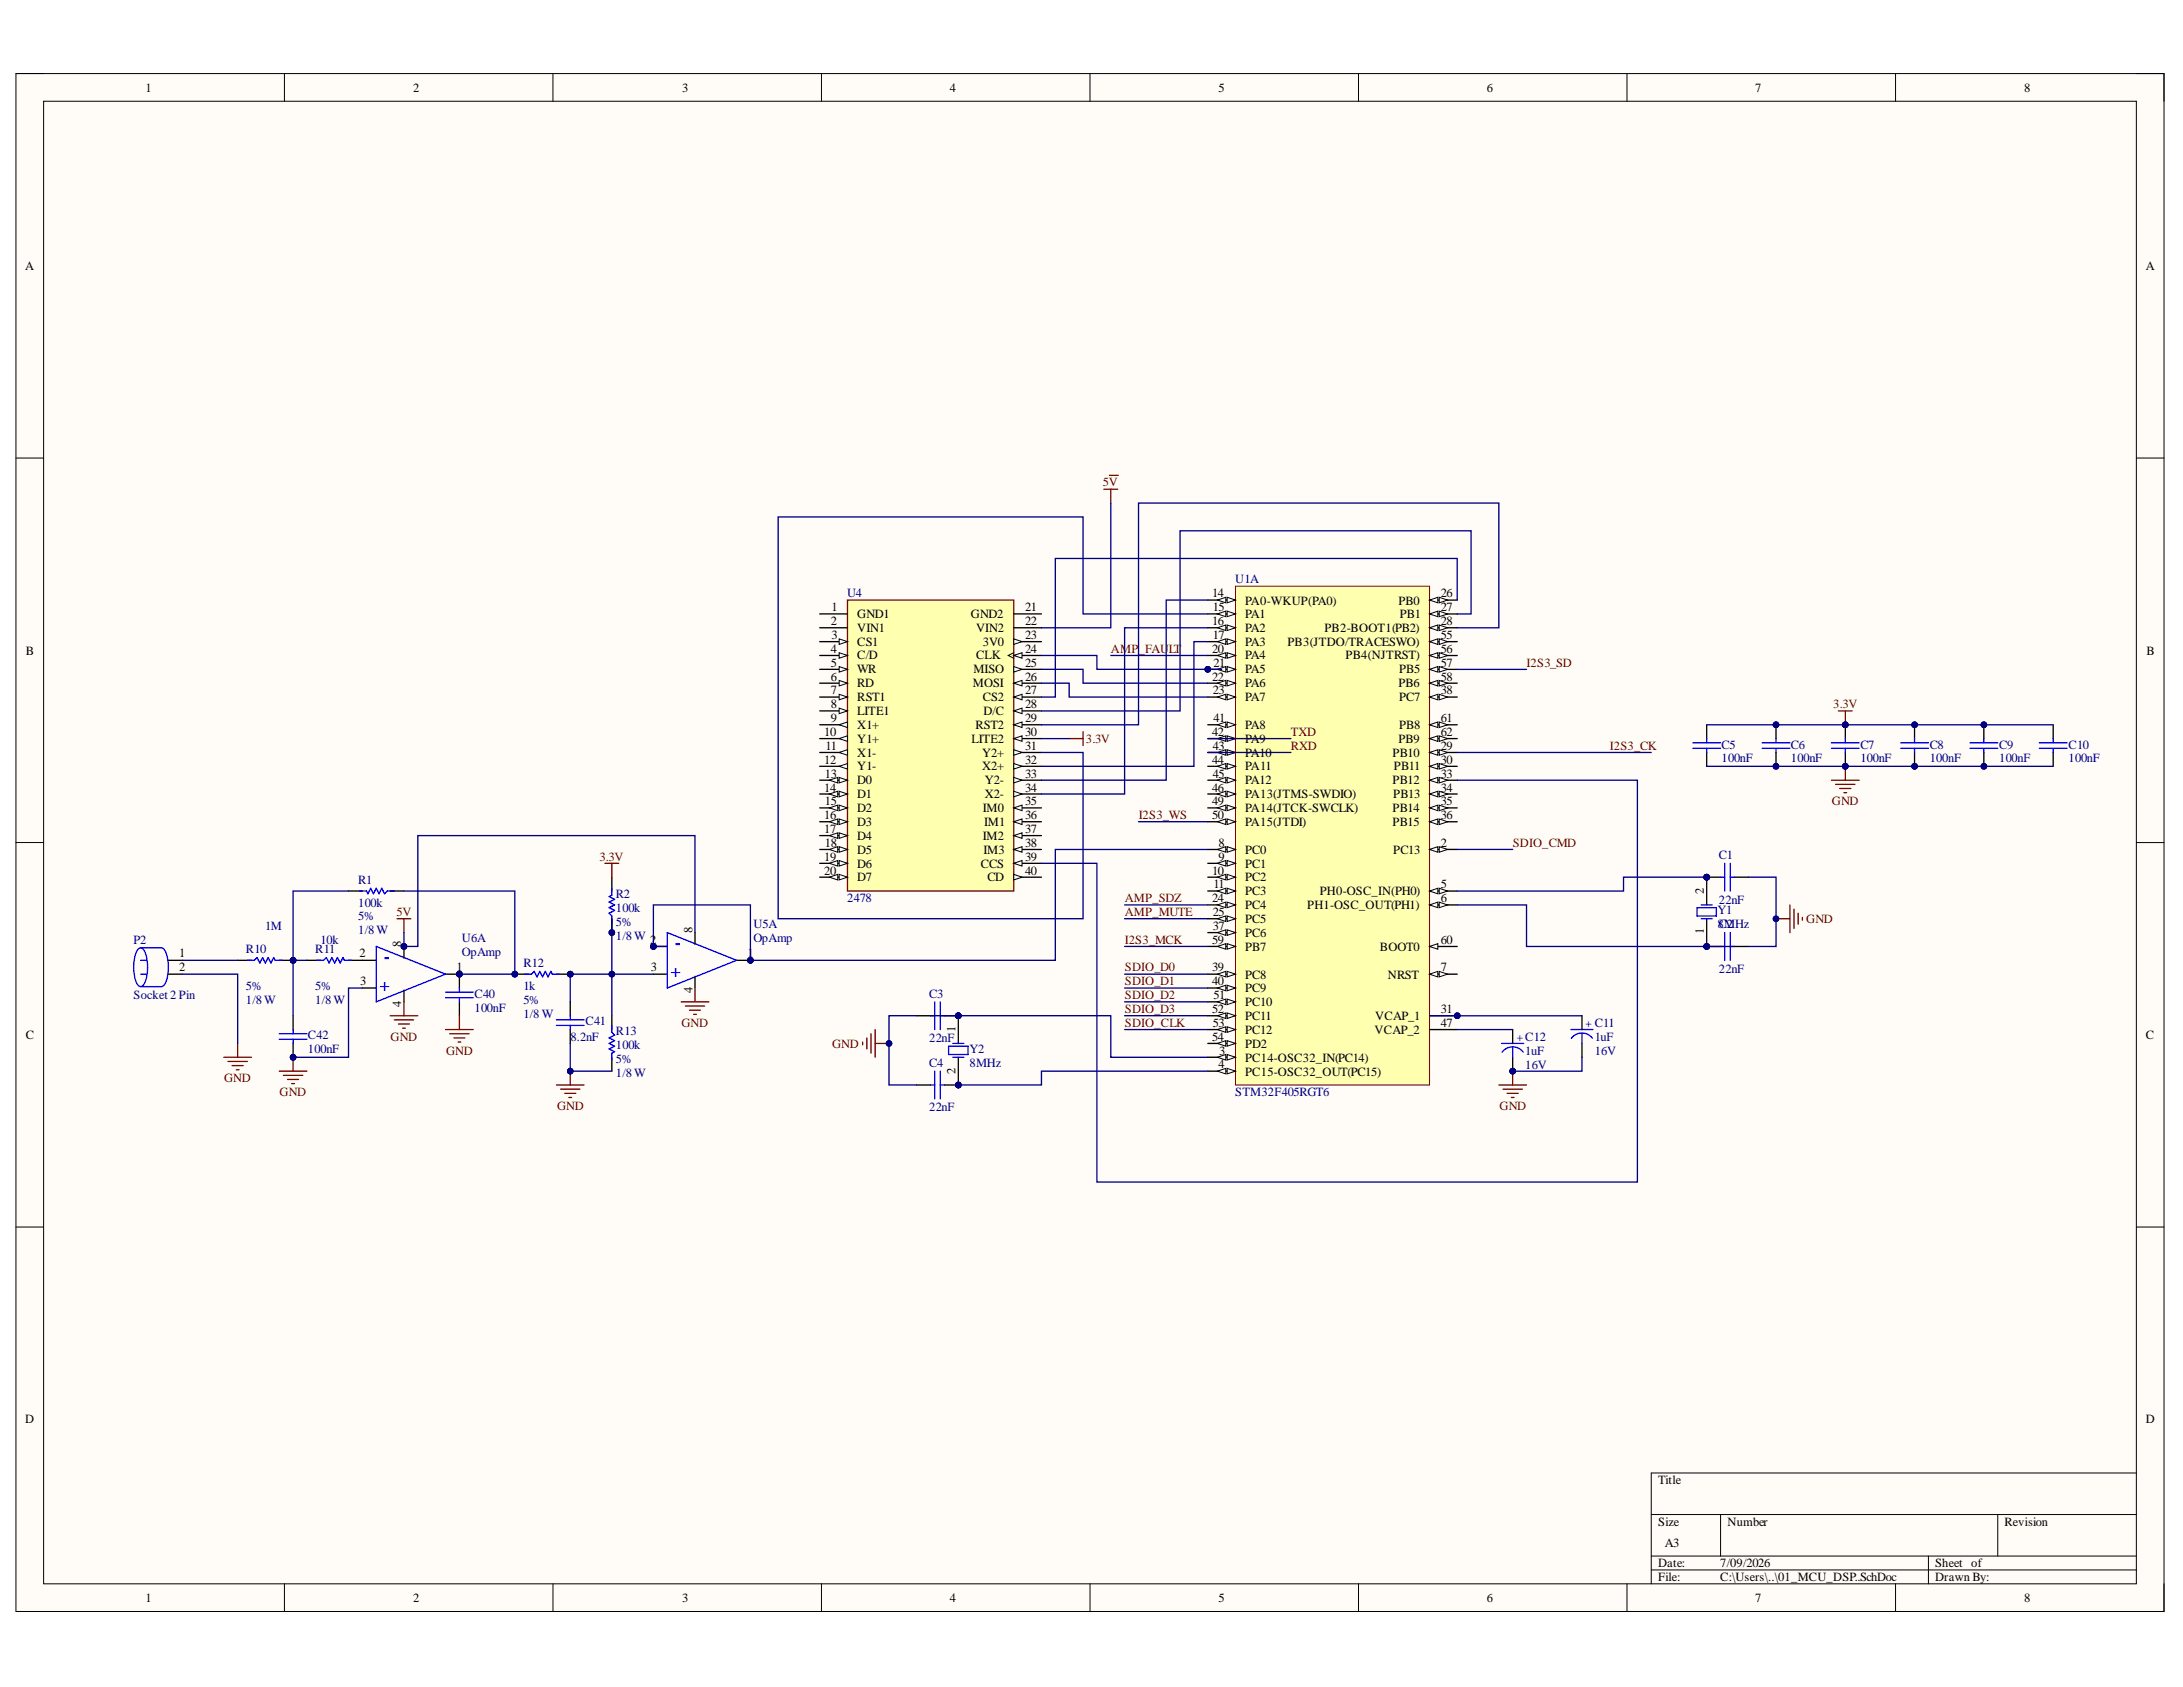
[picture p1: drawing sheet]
<svg xmlns="http://www.w3.org/2000/svg" width="279mm" height="216mm" viewBox="0 0 279 216" stroke-linecap="round" stroke-linejoin="round" font-family="sans-serif">
<defs><g id="words">
<g font-size="2.3" fill="#00f">
<text x="49.9" y="125.7" transform="rotate(-180 49.9 125.7)">+</text>
<text x="49.9" y="122.1" transform="rotate(-180 49.9 122.1)">-</text>
<text x="87.1" y="123.9" transform="rotate(-180 87.1 123.9)">+</text>
<text x="87.1" y="120.3" transform="rotate(-180 87.1 120.3)">-</text>
</g>
<g font-size="1.6">
<text x="18.6" y="11.8">1</text>
<text x="52.9" y="11.8">2</text>
<text x="87.3" y="11.8">3</text>
<text x="121.5" y="11.8">4</text>
<text x="156" y="11.8">5</text>
<text x="190.3" y="11.8">6</text>
<text x="224.7" y="11.8">7</text>
<text x="259.1" y="11.8">8</text>
<text x="3.2" y="34.6">A</text>
<text x="274.6" y="34.6">A</text>
<text x="155.1" y="76.4">14</text>
<text x="159.4" y="77.4">PA0-WKUP(PA0)</text>
<text x="179" y="77.4">PB0</text>
<text x="184.4" y="76.4">26</text>
<text x="3.3" y="83.8">B</text>
<text x="106.3" y="80">2</text>
<text x="106.3" y="83.5">4</text>
<text x="106.4" y="78.2">1</text>
<text x="106.4" y="81.8">3</text>
<text x="109.7" y="79.1">GND1</text>
<text x="109.7" y="80.9">VIN1</text>
<text x="109.7" y="82.7">CS1</text>
<text x="124.3" y="79.1">GND2</text>
<text x="124.9" y="80.9">VIN2</text>
<text x="125.8" y="82.7">3V0</text>
<text x="131.2" y="78.2">21</text>
<text x="131.2" y="80">22</text>
<text x="131.2" y="81.8">23</text>
<text x="131.2" y="83.5">24</text>
<text x="155.1" y="80">16</text>
<text x="155.1" y="83.5">20</text>
<text x="155.2" y="78.2">15</text>
<text x="155.2" y="81.8">17</text>
<text x="159.4" y="79.1">PA1</text>
<text x="159.4" y="80.9">PA2</text>
<text x="159.4" y="82.7">PA3</text>
<text x="164.8" y="82.7">PB3(JTDO/TRACESWO)</text>
<text x="169.5" y="80.9">PB2-BOOT1(PB2)</text>
<text x="179.2" y="79.1">PB1</text>
<text x="184.4" y="78.2">27</text>
<text x="184.4" y="80">28</text>
<text x="184.4" y="81.8">55</text>
<text x="184.4" y="83.5">56</text>
<text x="274.7" y="83.8">B</text>
<text x="106.3" y="85.3">5</text>
<text x="106.3" y="87.1">6</text>
<text x="106.3" y="88.9">7</text>
<text x="109.7" y="84.4">C/D</text>
<text x="109.7" y="86.2">WR</text>
<text x="109.7" y="87.9">RD</text>
<text x="109.7" y="89.7">RST1</text>
<text x="124.5" y="87.9">MOSI</text>
<text x="124.6" y="86.2">MISO</text>
<text x="124.9" y="84.4">CLK</text>
<text x="125.8" y="89.7">CS2</text>
<text x="131.2" y="85.3">25</text>
<text x="131.2" y="87.1">26</text>
<text x="131.2" y="88.9">27</text>
<text x="155.1" y="87.1">22</text>
<text x="155.2" y="88.9">23</text>
<text x="155.3" y="85.3">21</text>
<text x="159.4" y="84.4">PA4</text>
<text x="159.4" y="86.2">PA5</text>
<text x="159.4" y="87.9">PA6</text>
<text x="159.4" y="89.7">PA7</text>
<text x="172.2" y="84.4">PB4(NJTRST)</text>
<text x="179" y="87.9">PB6</text>
<text x="179.1" y="86.2">PB5</text>
<text x="179.1" y="89.7">PC7</text>
<text x="184.4" y="85.3">57</text>
<text x="184.4" y="87.1">58</text>
<text x="184.4" y="88.9">38</text>
<text x="105.5" y="94.2">10</text>
<text x="105.6" y="96">11</text>
<text x="106.3" y="90.6">8</text>
<text x="106.3" y="92.4">9</text>
<text x="109.7" y="91.5">LITE1</text>
<text x="109.7" y="93.3">X1+</text>
<text x="109.7" y="95">Y1+</text>
<text x="124.3" y="95">LITE2</text>
<text x="124.8" y="93.3">RST2</text>
<text x="125.9" y="91.5">D/C</text>
<text x="131.2" y="90.6">28</text>
<text x="131.2" y="92.4">29</text>
<text x="131.2" y="94.2">30</text>
<text x="131.2" y="96">31</text>
<text x="155.1" y="94.2">42</text>
<text x="155.2" y="96">43</text>
<text x="155.3" y="92.4">41</text>
<text x="159.4" y="93.3">PA8</text>
<text x="159.4" y="95">PA9</text>
<text x="179" y="95">PB9</text>
<text x="179.1" y="93.3">PB8</text>
<text x="184.4" y="96">29</text>
<text x="184.4" y="92.4">61</text>
<text x="184.4" y="94.2">62</text>
<text x="105.5" y="97.7">12</text>
<text x="105.5" y="101.3">14</text>
<text x="105.6" y="99.5">13</text>
<text x="109.7" y="96.8">X1-</text>
<text x="109.7" y="98.6">Y1-</text>
<text x="109.7" y="100.4">D0</text>
<text x="125.7" y="96.8">Y2+</text>
<text x="125.7" y="98.6">X2+</text>
<text x="126" y="100.4">Y2-</text>
<text x="131.2" y="97.7">32</text>
<text x="131.2" y="99.5">33</text>
<text x="131.2" y="101.3">34</text>
<text x="155.1" y="97.7">44</text>
<text x="155.1" y="101.3">46</text>
<text x="155.2" y="99.5">45</text>
<text x="159.4" y="96.8">PA10</text>
<text x="159.4" y="98.6">PA11</text>
<text x="159.4" y="100.4">PA12</text>
<text x="178.2" y="96.8">PB10</text>
<text x="178.2" y="100.4">PB12</text>
<text x="178.4" y="98.6">PB11</text>
<text x="184.4" y="97.7">30</text>
<text x="184.4" y="99.5">33</text>
<text x="184.4" y="101.3">34</text>
<text x="105.5" y="104.9">16</text>
<text x="105.5" y="106.6">17</text>
<text x="105.6" y="103.1">15</text>
<text x="109.7" y="102.1">D1</text>
<text x="109.7" y="103.9">D2</text>
<text x="109.7" y="105.7">D3</text>
<text x="109.7" y="107.5">D4</text>
<text x="125.8" y="103.9">IM0</text>
<text x="125.8" y="107.5">IM2</text>
<text x="125.9" y="105.7">IM1</text>
<text x="126" y="102.1">X2-</text>
<text x="131.2" y="103.1">35</text>
<text x="131.2" y="104.9">36</text>
<text x="131.2" y="106.6">37</text>
<text x="155.1" y="103.1">49</text>
<text x="155.1" y="104.9">50</text>
<text x="159.4" y="102.1">PA13(JTMS-SWDIO)</text>
<text x="159.4" y="103.9">PA14(JTCK-SWCLK)</text>
<text x="159.4" y="105.7">PA15(JTDI)</text>
<text x="178.2" y="103.9">PB14</text>
<text x="178.2" y="105.7">PB15</text>
<text x="178.3" y="102.1">PB13</text>
<text x="184.4" y="103.1">35</text>
<text x="184.4" y="104.9">36</text>
<text x="105.5" y="110.2">19</text>
<text x="105.5" y="112">20</text>
<text x="105.6" y="108.4">18</text>
<text x="109.7" y="109.2">D5</text>
<text x="109.7" y="111">D6</text>
<text x="109.7" y="112.8">D7</text>
<text x="125.5" y="111">CCS</text>
<text x="125.9" y="109.2">IM3</text>
<text x="126.4" y="112.8">CD</text>
<text x="131.2" y="108.4">38</text>
<text x="131.2" y="110.2">39</text>
<text x="131.2" y="112">40</text>
<text x="155.1" y="112">10</text>
<text x="155.3" y="113.6">11</text>
<text x="156" y="108.4">8</text>
<text x="156" y="110.2">9</text>
<text x="159.4" y="109.2">PC0</text>
<text x="159.4" y="111">PC1</text>
<text x="159.4" y="112.8">PC2</text>
<text x="178.3" y="109.2">PC13</text>
<text x="184.4" y="108.4">2</text>
<text x="184.4" y="113.6">5</text>
<text x="88.6" y="119.4" transform="rotate(-90 88.6 119.4)">8</text>
<text x="155.1" y="115.4">24</text>
<text x="155.2" y="117.2">25</text>
<text x="155.2" y="119">37</text>
<text x="159.4" y="114.6">PC3</text>
<text x="159.4" y="116.4">PC4</text>
<text x="159.4" y="118.1">PC5</text>
<text x="159.4" y="119.9">PC6</text>
<text x="167.3" y="116.4">PH1-OSC_OUT(PH1)</text>
<text x="168.9" y="114.6">PH0-OSC_IN(PH0)</text>
<text x="184.4" y="115.4">6</text>
<text x="218.1" y="119.6" transform="rotate(-90 218.1 119.6)">1</text>
<text x="218.1" y="114.4" transform="rotate(-90 218.1 114.4)">2</text>
<text x="22.9" y="122.5">1</text>
<text x="22.9" y="124.3">2</text>
<text x="46" y="122.5">2</text>
<text x="51.3" y="121.2" transform="rotate(-90 51.3 121.2)">8</text>
<text x="58.4" y="124.3">1</text>
<text x="83.2" y="120.7">2</text>
<text x="83.3" y="124.3">3</text>
<text x="95.7" y="122.5">1</text>
<text x="155.1" y="120.7">59</text>
<text x="155.1" y="124.3">39</text>
<text x="159.4" y="121.7">PB7</text>
<text x="159.4" y="125.2">PC8</text>
<text x="176.6" y="121.7">BOOT0</text>
<text x="177.6" y="125.2">NRST</text>
<text x="184.4" y="124.3">7</text>
<text x="184.4" y="120.7">60</text>
<text x="46.1" y="126.1">3</text>
<text x="51.3" y="128.9" transform="rotate(-90 51.3 128.9)">4</text>
<text x="88.6" y="127.1" transform="rotate(-90 88.6 127.1)">4</text>
<text x="155.1" y="126.1">40</text>
<text x="155.1" y="129.6">52</text>
<text x="155.2" y="131.4">53</text>
<text x="155.3" y="127.9">51</text>
<text x="159.4" y="127">PC9</text>
<text x="159.4" y="128.8">PC10</text>
<text x="159.4" y="130.6">PC11</text>
<text x="176" y="130.6">VCAP_1</text>
<text x="184.4" y="129.6">31</text>
<text x="184.4" y="131.4">47</text>
<text x="3.3" y="133">C</text>
<text x="122.3" y="137.5" transform="rotate(-90 122.3 137.5)">2</text>
<text x="122.3" y="132.1" transform="rotate(-90 122.3 132.1)">1</text>
<text x="155.1" y="133.2">54</text>
<text x="156" y="136.7">4</text>
<text x="156.1" y="135">3</text>
<text x="159.4" y="134.1">PD2</text>
<text x="159.4" y="135.9">PC14-OSC32_IN(PC14)</text>
<text x="159.4" y="137.7">PC15-OSC32_OUT(PC15)</text>
<text x="159.4" y="132.3">PC12</text>
<text x="175.9" y="132.3">VCAP_2</text>
<text x="274.6" y="133">C</text>
<text x="3.2" y="182.1">D</text>
<text x="274.6" y="182.1">D</text>
<text x="212.2" y="189.9">Title</text>
<text x="212.2" y="195.2">Size</text>
<text x="213.1" y="198">A3</text>
<text x="221.1" y="195.2">Number</text>
<text x="256.5" y="195.2">Revision</text>
<text x="212.2" y="200.6">Date:</text>
<text x="212.2" y="202.3">File:</text>
<text x="220.2" y="200.6">7/09/2026</text>
<text x="220.2" y="202.3">C:\Users\..\01_MCU_DSP..SchDoc</text>
<text x="247.7" y="200.6">Sheet of</text>
<text x="247.7" y="202.3">Drawn By:</text>
<text x="18.6" y="205">1</text>
<text x="52.9" y="205">2</text>
<text x="87.3" y="205">3</text>
<text x="121.5" y="205">4</text>
<text x="156" y="205">5</text>
<text x="190.3" y="205">6</text>
<text x="224.7" y="205">7</text>
<text x="259.1" y="205">8</text>
</g>
<g font-size="1.6" fill="#800000">
<text x="141.2" y="62.2">5V</text>
<text x="142.2" y="83.5">AMP_FAU</text>
<text x="149.6" y="83.5">LT</text>
<text x="195.4" y="85.3">I2S3_SD</text>
<text x="139" y="95">3.3V</text>
<text x="165.2" y="94.2">TXD</text>
<text x="165.2" y="96">RXD</text>
<text x="206" y="96">I2S3_CK</text>
<text x="234.6" y="90.6">3.3V</text>
<text x="145.7" y="104.9">I2S3_WS</text>
<text x="234.5" y="103.1">GND</text>
<text x="76.7" y="110.2">3.3V</text>
<text x="193.6" y="108.4">SDIO_CMD</text>
<text x="50.8" y="117.2">5V</text>
<text x="144" y="115.4">AMP_SDZ</text>
<text x="144" y="117.2">AMP_MUTE</text>
<text x="231.2" y="118.1">GND</text>
<text x="144" y="120.7">I2S3_MCK</text>
<text x="144" y="124.3">SDIO_D0</text>
<text x="87.2" y="131.4">GND</text>
<text x="144" y="126.1">SDIO_D1</text>
<text x="144" y="127.9">SDIO_D2</text>
<text x="144" y="129.6">SDIO_D3</text>
<text x="144" y="131.4">SDIO_CLK</text>
<text x="50" y="133.2">GND</text>
<text x="57.1" y="135">GND</text>
<text x="106.5" y="134.1">GND</text>
<text x="28.7" y="138.5">GND</text>
<text x="35.8" y="140.3">GND</text>
<text x="71.3" y="142.1">GND</text>
<text x="191.9" y="142.1">GND</text>
</g>
<g font-size="1.6" fill="#000080">
<text x="108.4" y="76.4">U4</text>
<text x="158.1" y="74.7">U1A</text>
<text x="220.3" y="95.8">C5</text>
<text x="229.2" y="95.8">C6</text>
<text x="238.1" y="95.8">C7</text>
<text x="247" y="95.8">C8</text>
<text x="255.9" y="95.8">C9</text>
<text x="264.7" y="95.8">C10</text>
<text x="220.3" y="97.6">100nF</text>
<text x="229.2" y="97.6">100nF</text>
<text x="238.1" y="97.6">100nF</text>
<text x="247" y="97.6">100nF</text>
<text x="255.9" y="97.6">100nF</text>
<text x="264.7" y="97.6">100nF</text>
<text x="45.8" y="113.1">R1</text>
<text x="220" y="109.9">C1</text>
<text x="33.9" y="119">1M</text>
<text x="45.8" y="116">100k</text>
<text x="45.8" y="117.8">5%</text>
<text x="45.8" y="119.6">1/8 W</text>
<text x="78.8" y="116.7">100k</text>
<text x="78.8" y="118.5">5%</text>
<text x="78.8" y="114.9">R2</text>
<text x="96.4" y="118.8">U5A</text>
<text x="108.4" y="115.4">2478</text>
<text x="219.8" y="118.8">8CMHz</text>
<text x="219.8" y="117">Y1</text>
<text x="220" y="115.7">22nF</text>
<text x="221" y="118.8">2</text>
<text x="17.1" y="120.7">P2</text>
<text x="31.5" y="122">R10</text>
<text x="40.3" y="122">R11</text>
<text x="41" y="120.7">10k</text>
<text x="59.1" y="120.6">U6A</text>
<text x="59.1" y="122.4">OpAmp</text>
<text x="67" y="123.8">R12</text>
<text x="78.8" y="120.2">1/8 W</text>
<text x="96.4" y="120.6">OpAmp</text>
<text x="220" y="124.5">22nF</text>
<text x="17.1" y="127.9">Socket 2 Pin</text>
<text x="31.5" y="126.7">5%</text>
<text x="31.5" y="128.4">1/8 W</text>
<text x="40.3" y="126.7">5%</text>
<text x="40.3" y="128.4">1/8 W</text>
<text x="60.7" y="129.5">100nF</text>
<text x="60.7" y="127.7">C40</text>
<text x="67" y="126.7">1k</text>
<text x="67" y="128.4">5%</text>
<text x="67" y="130.2">1/8 W</text>
<text x="74.9" y="131.2">C41</text>
<text x="118.9" y="127.7">C3</text>
<text x="39.4" y="134.8">100nF</text>
<text x="39.4" y="133">C42</text>
<text x="73" y="133.2">8.2nF</text>
<text x="78.8" y="134.3">100k</text>
<text x="78.8" y="136.1">5%</text>
<text x="78.8" y="137.8">1/8 W</text>
<text x="78.8" y="132.5">R13</text>
<text x="118.9" y="133.3">22nF</text>
<text x="118.9" y="136.6">C4</text>
<text x="124.1" y="136.6">8MHz</text>
<text x="124.1" y="134.8">Y2</text>
<text x="195.2" y="135">1uF</text>
<text x="195.2" y="136.8">16V</text>
<text x="204.1" y="133.3">1uF</text>
<text x="204.1" y="135">16V</text>
<text x="118.9" y="142.2">22nF</text>
<text x="158.1" y="140.3">STM32F405RGT6</text>
</g>
<g font-size="1.4" fill="#00f">
<text x="202.9" y="131.4">+ C11</text>
<text x="194.1" y="133.2">+ C12</text>
</g>
</g></defs>
<path d="M2 9.4h275v196.8h-275z" fill-rule="evenodd" fill="#fffcf8"/>
<path d="M2 9.4h275v196.8h-275z" fill="none" stroke="#000" stroke-width=".13"/>
<path d="M5.6 13h267.8v189.7h-267.8z" fill-rule="evenodd" fill="#fffcf8"/>
<g fill="none" stroke="#000" stroke-width=".13">
<path d="M2 9.4h3.6M5.6 13h267.8v189.7h-267.8zM36.4 9.4v3.6M70.8 9.4v3.6M105.1 9.4v3.6M139.5 9.4v3.6M173.9 9.4v3.6M208.2 9.4v3.6M242.6 9.4v3.6M273.4 9.4h3.6v3.6M2 58.6h3.6M273.4 58.6h3.6"/>
<path d="M2 107.8h3.6M273.4 107.8h3.6M2 157h3.6M273.4 157h3.6M211.3 193.8h62.1M211.3 199.1h62.1M220.2 193.8v5.3M246.8 199.1v3.6M255.7 193.8v5.3M273.4 188.5h-62.1v14.2M36.4 202.7v3.5M70.8 202.7v3.5"/>
<path d="M105.1 202.7v3.5M139.5 202.7v3.5M173.9 202.7v3.5M208.2 202.7v3.5M211.3 200.9h62.1M242.6 202.7v3.5M277 202.7v3.5"/>
</g>
<circle cx="154.6" cy="85.7" r=".36" fill="#000080"/>
<circle cx="154.6" cy="85.7" r=".36" fill="none" stroke="#000080" stroke-width=".13"/>
<circle cx="186.5" cy="130" r=".35" fill="#000080"/>
<circle cx="186.5" cy="130" r=".35" fill="none" stroke="#000080" stroke-width=".13"/>
<path d="M158.1 75h24.9v63.9h-24.9z" fill-rule="evenodd" fill="#ffffb0"/>
<path d="M158.1 75h24.9v63.9h-24.9z" fill="none" stroke="#800000" stroke-width=".13"/>
<path d="M154.6 76.8h3.5" fill="none" stroke="#000" stroke-width=".17"/>
<path d="M157.1 76.4l1 .4-1 .3z" fill="#f8fcff"/>
<path d="M157.1 76.4l1 .4-1 .3z" fill="none" stroke="#000" stroke-width=".13"/>
<path d="M155.8 76.8l1.1-.4v.7z" fill="#f8fcff"/>
<path d="M155.8 76.8l1.1-.4v.7z" fill="none" stroke="#000" stroke-width=".13"/>
<path d="M154.6 78.6h3.5" fill="none" stroke="#000" stroke-width=".17"/>
<path d="M157.1 78.2l1 .4-1 .3z" fill="#f8fcff"/>
<path d="M157.1 78.2l1 .4-1 .3z" fill="none" stroke="#000" stroke-width=".13"/>
<path d="M155.8 78.6l1.1-.4v.7z" fill="#f8fcff"/>
<path d="M155.8 78.6l1.1-.4v.7z" fill="none" stroke="#000" stroke-width=".13"/>
<path d="M154.6 80.3h3.5" fill="none" stroke="#000" stroke-width=".17"/>
<path d="M157.1 80l1 .3-1 .4z" fill="#f8fcff"/>
<path d="M157.1 80l1 .3-1 .4z" fill="none" stroke="#000" stroke-width=".13"/>
<path d="M155.8 80.3l1.1-.3v.7z" fill="#f8fcff"/>
<path d="M155.8 80.3l1.1-.3v.7z" fill="none" stroke="#000" stroke-width=".13"/>
<path d="M154.6 82.1h3.5" fill="none" stroke="#000" stroke-width=".17"/>
<path d="M157.1 81.8l1 .3-1 .4z" fill="#f8fcff"/>
<path d="M157.1 81.8l1 .3-1 .4z" fill="none" stroke="#000" stroke-width=".13"/>
<path d="M155.8 82.1l1.1-.3v.7z" fill="#f8fcff"/>
<path d="M155.8 82.1l1.1-.3v.7z" fill="none" stroke="#000" stroke-width=".13"/>
<path d="M154.6 83.9h3.5" fill="none" stroke="#000" stroke-width=".17"/>
<path d="M157.1 83.5l1 .4-1 .3z" fill="#f8fcff"/>
<path d="M157.1 83.5l1 .4-1 .3z" fill="none" stroke="#000" stroke-width=".13"/>
<path d="M155.8 83.9l1.1-.4v.7z" fill="#f8fcff"/>
<path d="M155.8 83.9l1.1-.4v.7z" fill="none" stroke="#000" stroke-width=".13"/>
<path d="M154.6 85.7h3.5" fill="none" stroke="#000" stroke-width=".17"/>
<path d="M157.1 85.3l1 .4-1 .3z" fill="#f8fcff"/>
<path d="M157.1 85.3l1 .4-1 .3z" fill="none" stroke="#000" stroke-width=".13"/>
<path d="M155.8 85.7l1.1-.4v.7z" fill="#f8fcff"/>
<path d="M155.8 85.7l1.1-.4v.7z" fill="none" stroke="#000" stroke-width=".13"/>
<circle cx="154.6" cy="85.7" r=".36" fill="#000080"/>
<circle cx="154.6" cy="85.7" r=".36" fill="none" stroke="#000080" stroke-width=".13"/>
<path d="M154.6 87.4h3.5" fill="none" stroke="#000" stroke-width=".17"/>
<path d="M157.1 87.1l1 .3-1 .4z" fill="#f8fcff"/>
<path d="M157.1 87.1l1 .3-1 .4z" fill="none" stroke="#000" stroke-width=".13"/>
<path d="M155.8 87.4l1.1-.3v.7z" fill="#f8fcff"/>
<path d="M155.8 87.4l1.1-.3v.7z" fill="none" stroke="#000" stroke-width=".13"/>
<path d="M154.6 89.2h3.5" fill="none" stroke="#000" stroke-width=".17"/>
<path d="M157.1 88.9l1 .3-1 .4z" fill="#f8fcff"/>
<path d="M157.1 88.9l1 .3-1 .4z" fill="none" stroke="#000" stroke-width=".13"/>
<path d="M155.8 89.2l1.1-.3v.7z" fill="#f8fcff"/>
<path d="M155.8 89.2l1.1-.3v.7z" fill="none" stroke="#000" stroke-width=".13"/>
<path d="M183 76.8h3.5" fill="none" stroke="#000" stroke-width=".17"/>
<path d="M183 76.8l1-.4v.7z" fill="#f8fcff"/>
<path d="M183 76.8l1-.4v.7z" fill="none" stroke="#000" stroke-width=".13"/>
<path d="M184.2 76.4l1.1 .4-1.1 .3z" fill="#f8fcff"/>
<path d="M184.2 76.4l1.1 .4-1.1 .3z" fill="none" stroke="#000" stroke-width=".13"/>
<path d="M183 78.6h3.5" fill="none" stroke="#000" stroke-width=".17"/>
<path d="M183 78.6l1-.4v.7z" fill="#f8fcff"/>
<path d="M183 78.6l1-.4v.7z" fill="none" stroke="#000" stroke-width=".13"/>
<path d="M184.2 78.2l1.1 .4-1.1 .3z" fill="#f8fcff"/>
<path d="M184.2 78.2l1.1 .4-1.1 .3z" fill="none" stroke="#000" stroke-width=".13"/>
<path d="M183 80.3h3.5" fill="none" stroke="#000" stroke-width=".17"/>
<path d="M183 80.3l1-.3v.7z" fill="#f8fcff"/>
<path d="M183 80.3l1-.3v.7z" fill="none" stroke="#000" stroke-width=".13"/>
<path d="M184.2 80l1.1 .3-1.1 .4z" fill="#f8fcff"/>
<path d="M184.2 80l1.1 .3-1.1 .4z" fill="none" stroke="#000" stroke-width=".13"/>
<path d="M183 96.3h3.5" fill="none" stroke="#000" stroke-width=".17"/>
<path d="M183 96.3l1-.3v.7z" fill="#f8fcff"/>
<path d="M183 96.3l1-.3v.7z" fill="none" stroke="#000" stroke-width=".13"/>
<path d="M184.2 96l1.1 .3-1.1 .4z" fill="#f8fcff"/>
<path d="M184.2 96l1.1 .3-1.1 .4z" fill="none" stroke="#000" stroke-width=".13"/>
<path d="M183 98.1h3.5" fill="none" stroke="#000" stroke-width=".17"/>
<path d="M183 98.1l1-.4v.7z" fill="#f8fcff"/>
<path d="M183 98.1l1-.4v.7z" fill="none" stroke="#000" stroke-width=".13"/>
<path d="M184.2 97.7l1.1 .4-1.1 .3z" fill="#f8fcff"/>
<path d="M184.2 97.7l1.1 .4-1.1 .3z" fill="none" stroke="#000" stroke-width=".13"/>
<path d="M183 99.9h3.5" fill="none" stroke="#000" stroke-width=".17"/>
<path d="M183 99.9l1-.4v.7z" fill="#f8fcff"/>
<path d="M183 99.9l1-.4v.7z" fill="none" stroke="#000" stroke-width=".13"/>
<path d="M184.2 99.5l1.1 .4-1.1 .3z" fill="#f8fcff"/>
<path d="M184.2 99.5l1.1 .4-1.1 .3z" fill="none" stroke="#000" stroke-width=".13"/>
<path d="M183 101.6h3.5" fill="none" stroke="#000" stroke-width=".17"/>
<path d="M183 101.6l1-.3v.7z" fill="#f8fcff"/>
<path d="M183 101.6l1-.3v.7z" fill="none" stroke="#000" stroke-width=".13"/>
<path d="M184.2 101.3l1.1 .3-1.1 .4z" fill="#f8fcff"/>
<path d="M184.2 101.3l1.1 .3-1.1 .4z" fill="none" stroke="#000" stroke-width=".13"/>
<path d="M183 103.4h3.5" fill="none" stroke="#000" stroke-width=".17"/>
<path d="M183 103.4l1-.4v.8z" fill="#f8fcff"/>
<path d="M183 103.4l1-.4v.8z" fill="none" stroke="#000" stroke-width=".13"/>
<path d="M184.2 103l1.1 .4-1.1 .4z" fill="#f8fcff"/>
<path d="M184.2 103l1.1 .4-1.1 .4z" fill="none" stroke="#000" stroke-width=".13"/>
<path d="M183 105.2h3.5" fill="none" stroke="#000" stroke-width=".17"/>
<path d="M183 105.2l1-.4v.7z" fill="#f8fcff"/>
<path d="M183 105.2l1-.4v.7z" fill="none" stroke="#000" stroke-width=".13"/>
<path d="M184.2 104.8l1.1 .4-1.1 .3z" fill="#f8fcff"/>
<path d="M184.2 104.8l1.1 .4-1.1 .3z" fill="none" stroke="#000" stroke-width=".13"/>
<path d="M154.6 92.8h3.5" fill="none" stroke="#000" stroke-width=".17"/>
<path d="M157.1 92.4l1 .4-1 .3z" fill="#f8fcff"/>
<path d="M157.1 92.4l1 .4-1 .3z" fill="none" stroke="#000" stroke-width=".13"/>
<path d="M155.8 92.8l1.1-.4v.7z" fill="#f8fcff"/>
<path d="M155.8 92.8l1.1-.4v.7z" fill="none" stroke="#000" stroke-width=".13"/>
<path d="M154.6 94.5h3.5" fill="none" stroke="#000" stroke-width=".17"/>
<path d="M157.1 94.2l1 .3-1 .4z" fill="#f8fcff"/>
<path d="M157.1 94.2l1 .3-1 .4z" fill="none" stroke="#000" stroke-width=".13"/>
<path d="M155.8 94.5l1.1-.3v.7z" fill="#f8fcff"/>
<path d="M155.8 94.5l1.1-.3v.7z" fill="none" stroke="#000" stroke-width=".13"/>
<path d="M154.6 96.3h3.5" fill="none" stroke="#000" stroke-width=".17"/>
<path d="M157.1 95.9l1 .4-1 .4z" fill="#f8fcff"/>
<path d="M157.1 95.9l1 .4-1 .4z" fill="none" stroke="#000" stroke-width=".13"/>
<path d="M155.8 96.3l1.1-.4v.8z" fill="#f8fcff"/>
<path d="M155.8 96.3l1.1-.4v.8z" fill="none" stroke="#000" stroke-width=".13"/>
<path d="M154.6 98.1h3.5" fill="none" stroke="#000" stroke-width=".17"/>
<path d="M157.1 97.7l1 .4-1 .3z" fill="#f8fcff"/>
<path d="M157.1 97.7l1 .4-1 .3z" fill="none" stroke="#000" stroke-width=".13"/>
<path d="M155.8 98.1l1.1-.4v.7z" fill="#f8fcff"/>
<path d="M155.8 98.1l1.1-.4v.7z" fill="none" stroke="#000" stroke-width=".13"/>
<path d="M154.6 99.8h3.5" fill="none" stroke="#000" stroke-width=".17"/>
<path d="M157.1 99.5l1 .3-1 .4z" fill="#f8fcff"/>
<path d="M157.1 99.5l1 .3-1 .4z" fill="none" stroke="#000" stroke-width=".13"/>
<path d="M155.8 99.8l1.1-.3v.7z" fill="#f8fcff"/>
<path d="M155.8 99.8l1.1-.3v.7z" fill="none" stroke="#000" stroke-width=".13"/>
<path d="M154.6 101.6h3.5" fill="none" stroke="#000" stroke-width=".17"/>
<path d="M157.1 101.3l1 .3-1 .4z" fill="#f8fcff"/>
<path d="M157.1 101.3l1 .3-1 .4z" fill="none" stroke="#000" stroke-width=".13"/>
<path d="M155.8 101.6l1.1-.3v.7z" fill="#f8fcff"/>
<path d="M155.8 101.6l1.1-.3v.7z" fill="none" stroke="#000" stroke-width=".13"/>
<path d="M154.6 103.4h3.5" fill="none" stroke="#000" stroke-width=".17"/>
<path d="M157.1 103l1 .4-1 .3z" fill="#f8fcff"/>
<path d="M157.1 103l1 .4-1 .3z" fill="none" stroke="#000" stroke-width=".13"/>
<path d="M155.8 103.4l1.1-.4v.7z" fill="#f8fcff"/>
<path d="M155.8 103.4l1.1-.4v.7z" fill="none" stroke="#000" stroke-width=".13"/>
<path d="M154.6 105.2h3.5" fill="none" stroke="#000" stroke-width=".17"/>
<path d="M157.1 104.8l1 .4-1 .3z" fill="#f8fcff"/>
<path d="M157.1 104.8l1 .4-1 .3z" fill="none" stroke="#000" stroke-width=".13"/>
<path d="M155.8 105.2l1.1-.4v.7z" fill="#f8fcff"/>
<path d="M155.8 105.2l1.1-.4v.7z" fill="none" stroke="#000" stroke-width=".13"/>
<path d="M183 82.1h3.5" fill="none" stroke="#000" stroke-width=".17"/>
<path d="M183 82.1l1-.3v.7z" fill="#f8fcff"/>
<path d="M183 82.1l1-.3v.7z" fill="none" stroke="#000" stroke-width=".13"/>
<path d="M184.2 81.8l1.1 .3-1.1 .4z" fill="#f8fcff"/>
<path d="M184.2 81.8l1.1 .3-1.1 .4z" fill="none" stroke="#000" stroke-width=".13"/>
<path d="M183 83.9h3.5" fill="none" stroke="#000" stroke-width=".17"/>
<path d="M183 83.9l1-.4v.7z" fill="#f8fcff"/>
<path d="M183 83.9l1-.4v.7z" fill="none" stroke="#000" stroke-width=".13"/>
<path d="M184.2 83.5l1.1 .4-1.1 .3z" fill="#f8fcff"/>
<path d="M184.2 83.5l1.1 .4-1.1 .3z" fill="none" stroke="#000" stroke-width=".13"/>
<path d="M183 85.7h3.5" fill="none" stroke="#000" stroke-width=".17"/>
<path d="M183 85.7l1-.4v.7z" fill="#f8fcff"/>
<path d="M183 85.7l1-.4v.7z" fill="none" stroke="#000" stroke-width=".13"/>
<path d="M184.2 85.3l1.1 .4-1.1 .3z" fill="#f8fcff"/>
<path d="M184.2 85.3l1.1 .4-1.1 .3z" fill="none" stroke="#000" stroke-width=".13"/>
<path d="M183 87.4h3.5" fill="none" stroke="#000" stroke-width=".17"/>
<path d="M183 87.4l1-.3v.7z" fill="#f8fcff"/>
<path d="M183 87.4l1-.3v.7z" fill="none" stroke="#000" stroke-width=".13"/>
<path d="M184.2 87.1l1.1 .3-1.1 .4z" fill="#f8fcff"/>
<path d="M184.2 87.1l1.1 .3-1.1 .4z" fill="none" stroke="#000" stroke-width=".13"/>
<path d="M183 89.2h3.5" fill="none" stroke="#000" stroke-width=".17"/>
<path d="M183 89.2l1-.3v.7z" fill="#f8fcff"/>
<path d="M183 89.2l1-.3v.7z" fill="none" stroke="#000" stroke-width=".13"/>
<path d="M184.2 88.9l1.1 .3-1.1 .4z" fill="#f8fcff"/>
<path d="M184.2 88.9l1.1 .3-1.1 .4z" fill="none" stroke="#000" stroke-width=".13"/>
<path d="M183 92.8h3.5" fill="none" stroke="#000" stroke-width=".17"/>
<path d="M183 92.8l1-.4v.7z" fill="#f8fcff"/>
<path d="M183 92.8l1-.4v.7z" fill="none" stroke="#000" stroke-width=".13"/>
<path d="M184.2 92.4l1.1 .4-1.1 .3z" fill="#f8fcff"/>
<path d="M184.2 92.4l1.1 .4-1.1 .3z" fill="none" stroke="#000" stroke-width=".13"/>
<path d="M183 94.5h3.5" fill="none" stroke="#000" stroke-width=".17"/>
<path d="M183 94.5l1-.3v.7z" fill="#f8fcff"/>
<path d="M183 94.5l1-.3v.7z" fill="none" stroke="#000" stroke-width=".13"/>
<path d="M184.2 94.2l1.1 .3-1.1 .4z" fill="#f8fcff"/>
<path d="M184.2 94.2l1.1 .3-1.1 .4z" fill="none" stroke="#000" stroke-width=".13"/>
<path d="M154.6 133.5h3.5" fill="none" stroke="#000" stroke-width=".17"/>
<path d="M157.1 133.2l1 .3-1 .4z" fill="#f8fcff"/>
<path d="M157.1 133.2l1 .3-1 .4z" fill="none" stroke="#000" stroke-width=".13"/>
<path d="M155.8 133.5l1.1-.3v.7z" fill="#f8fcff"/>
<path d="M155.8 133.5l1.1-.3v.7z" fill="none" stroke="#000" stroke-width=".13"/>
<path d="M154.6 135.3h3.5" fill="none" stroke="#000" stroke-width=".17"/>
<path d="M157.1 135l1 .3-1 .4z" fill="#f8fcff"/>
<path d="M157.1 135l1 .3-1 .4z" fill="none" stroke="#000" stroke-width=".13"/>
<path d="M155.8 135.3l1.1-.3v.7z" fill="#f8fcff"/>
<path d="M155.8 135.3l1.1-.3v.7z" fill="none" stroke="#000" stroke-width=".13"/>
<path d="M154.6 137.1h3.5" fill="none" stroke="#000" stroke-width=".17"/>
<path d="M157.1 136.7l1 .4-1 .3z" fill="#f8fcff"/>
<path d="M157.1 136.7l1 .4-1 .3z" fill="none" stroke="#000" stroke-width=".13"/>
<path d="M155.8 137.1l1.1-.4v.7z" fill="#f8fcff"/>
<path d="M155.8 137.1l1.1-.4v.7z" fill="none" stroke="#000" stroke-width=".13"/>
<path d="M154.6 108.7h3.5" fill="none" stroke="#000" stroke-width=".17"/>
<path d="M157.1 108.4l1 .3-1 .4z" fill="#f8fcff"/>
<path d="M157.1 108.4l1 .3-1 .4z" fill="none" stroke="#000" stroke-width=".13"/>
<path d="M155.8 108.7l1.1-.3v.7z" fill="#f8fcff"/>
<path d="M155.8 108.7l1.1-.3v.7z" fill="none" stroke="#000" stroke-width=".13"/>
<path d="M154.6 110.5h3.5" fill="none" stroke="#000" stroke-width=".17"/>
<path d="M157.1 110.1l1 .4-1 .3z" fill="#f8fcff"/>
<path d="M157.1 110.1l1 .4-1 .3z" fill="none" stroke="#000" stroke-width=".13"/>
<path d="M155.8 110.5l1.1-.4v.7z" fill="#f8fcff"/>
<path d="M155.8 110.5l1.1-.4v.7z" fill="none" stroke="#000" stroke-width=".13"/>
<path d="M154.6 112.3h3.5" fill="none" stroke="#000" stroke-width=".17"/>
<path d="M157.1 111.9l1 .4-1 .3z" fill="#f8fcff"/>
<path d="M157.1 111.9l1 .4-1 .3z" fill="none" stroke="#000" stroke-width=".13"/>
<path d="M155.8 112.3l1.1-.4v.7z" fill="#f8fcff"/>
<path d="M155.8 112.3l1.1-.4v.7z" fill="none" stroke="#000" stroke-width=".13"/>
<path d="M154.6 114h3.5" fill="none" stroke="#000" stroke-width=".17"/>
<path d="M157.1 113.7l1 .3-1 .4z" fill="#f8fcff"/>
<path d="M157.1 113.7l1 .3-1 .4z" fill="none" stroke="#000" stroke-width=".13"/>
<path d="M155.8 114l1.1-.3v.7z" fill="#f8fcff"/>
<path d="M155.8 114l1.1-.3v.7z" fill="none" stroke="#000" stroke-width=".13"/>
<path d="M154.6 115.8h3.5" fill="none" stroke="#000" stroke-width=".17"/>
<path d="M157.1 115.5l1 .3-1 .4z" fill="#f8fcff"/>
<path d="M157.1 115.5l1 .3-1 .4z" fill="none" stroke="#000" stroke-width=".13"/>
<path d="M155.8 115.8l1.1-.3v.7z" fill="#f8fcff"/>
<path d="M155.8 115.8l1.1-.3v.7z" fill="none" stroke="#000" stroke-width=".13"/>
<path d="M154.6 117.6h3.5" fill="none" stroke="#000" stroke-width=".17"/>
<path d="M157.1 117.2l1 .4-1 .3z" fill="#f8fcff"/>
<path d="M157.1 117.2l1 .4-1 .3z" fill="none" stroke="#000" stroke-width=".13"/>
<path d="M155.8 117.6l1.1-.4v.7z" fill="#f8fcff"/>
<path d="M155.8 117.6l1.1-.4v.7z" fill="none" stroke="#000" stroke-width=".13"/>
<path d="M154.6 119.4h3.5" fill="none" stroke="#000" stroke-width=".17"/>
<path d="M157.1 119l1 .4-1 .3z" fill="#f8fcff"/>
<path d="M157.1 119l1 .4-1 .3z" fill="none" stroke="#000" stroke-width=".13"/>
<path d="M155.8 119.4l1.1-.4v.7z" fill="#f8fcff"/>
<path d="M155.8 119.4l1.1-.4v.7z" fill="none" stroke="#000" stroke-width=".13"/>
<path d="M154.6 121.1h3.5" fill="none" stroke="#000" stroke-width=".17"/>
<path d="M157.1 120.8l1 .3-1 .4z" fill="#f8fcff"/>
<path d="M157.1 120.8l1 .3-1 .4z" fill="none" stroke="#000" stroke-width=".13"/>
<path d="M155.8 121.1l1.1-.3v.7z" fill="#f8fcff"/>
<path d="M155.8 121.1l1.1-.3v.7z" fill="none" stroke="#000" stroke-width=".13"/>
<path d="M154.6 124.7h3.5" fill="none" stroke="#000" stroke-width=".17"/>
<path d="M157.1 124.3l1 .4-1 .3z" fill="#f8fcff"/>
<path d="M157.1 124.3l1 .4-1 .3z" fill="none" stroke="#000" stroke-width=".13"/>
<path d="M155.8 124.7l1.1-.4v.7z" fill="#f8fcff"/>
<path d="M155.8 124.7l1.1-.4v.7z" fill="none" stroke="#000" stroke-width=".13"/>
<path d="M154.6 126.4h3.5" fill="none" stroke="#000" stroke-width=".17"/>
<path d="M157.1 126.1l1 .3-1 .4z" fill="#f8fcff"/>
<path d="M157.1 126.1l1 .3-1 .4z" fill="none" stroke="#000" stroke-width=".13"/>
<path d="M155.8 126.4l1.1-.3v.7z" fill="#f8fcff"/>
<path d="M155.8 126.4l1.1-.3v.7z" fill="none" stroke="#000" stroke-width=".13"/>
<path d="M154.6 128.2h3.5" fill="none" stroke="#000" stroke-width=".17"/>
<path d="M157.1 127.9l1 .3-1 .4z" fill="#f8fcff"/>
<path d="M157.1 127.9l1 .3-1 .4z" fill="none" stroke="#000" stroke-width=".13"/>
<path d="M155.8 128.2l1.1-.3v.7z" fill="#f8fcff"/>
<path d="M155.8 128.2l1.1-.3v.7z" fill="none" stroke="#000" stroke-width=".13"/>
<path d="M154.6 130h3.5" fill="none" stroke="#000" stroke-width=".17"/>
<path d="M157.1 129.6l1 .4-1 .3z" fill="#f8fcff"/>
<path d="M157.1 129.6l1 .4-1 .3z" fill="none" stroke="#000" stroke-width=".13"/>
<path d="M155.8 130l1.1-.4v.7z" fill="#f8fcff"/>
<path d="M155.8 130l1.1-.4v.7z" fill="none" stroke="#000" stroke-width=".13"/>
<path d="M154.6 131.8h3.5" fill="none" stroke="#000" stroke-width=".17"/>
<path d="M157.1 131.4l1 .4-1 .3z" fill="#f8fcff"/>
<path d="M157.1 131.4l1 .4-1 .3z" fill="none" stroke="#000" stroke-width=".13"/>
<path d="M155.8 131.8l1.1-.4v.7z" fill="#f8fcff"/>
<path d="M155.8 131.8l1.1-.4v.7z" fill="none" stroke="#000" stroke-width=".13"/>
<path d="M183 108.7h3.5" fill="none" stroke="#000" stroke-width=".17"/>
<path d="M183 108.7l1-.3v.7z" fill="#f8fcff"/>
<path d="M183 108.7l1-.3v.7z" fill="none" stroke="#000" stroke-width=".13"/>
<path d="M184.2 108.4l1.1 .3-1.1 .4z" fill="#f8fcff"/>
<path d="M184.2 108.4l1.1 .3-1.1 .4z" fill="none" stroke="#000" stroke-width=".13"/>
<path d="M183 114h3.5" fill="none" stroke="#000" stroke-width=".17"/>
<path d="M183 114l1-.3v.7z" fill="#f8fcff"/>
<path d="M183 114l1-.3v.7z" fill="none" stroke="#000" stroke-width=".13"/>
<path d="M184.2 113.7l1.1 .3-1.1 .4z" fill="#f8fcff"/>
<path d="M184.2 113.7l1.1 .3-1.1 .4z" fill="none" stroke="#000" stroke-width=".13"/>
<path d="M183 115.8h3.5" fill="none" stroke="#000" stroke-width=".17"/>
<path d="M183 115.8l1-.3v.7z" fill="#f8fcff"/>
<path d="M183 115.8l1-.3v.7z" fill="none" stroke="#000" stroke-width=".13"/>
<path d="M184.2 115.5l1.1 .3-1.1 .4z" fill="#f8fcff"/>
<path d="M184.2 115.5l1.1 .3-1.1 .4z" fill="none" stroke="#000" stroke-width=".13"/>
<path d="M183 124.7h3.5" fill="none" stroke="#000" stroke-width=".17"/>
<path d="M183 124.7l1-.4v.7z" fill="#f8fcff"/>
<path d="M183 124.7l1-.4v.7z" fill="none" stroke="#000" stroke-width=".13"/>
<path d="M184.2 124.3l1.1 .4-1.1 .3z" fill="#f8fcff"/>
<path d="M184.2 124.3l1.1 .4-1.1 .3z" fill="none" stroke="#000" stroke-width=".13"/>
<path d="M183 130h3.5" fill="none" stroke="#000" stroke-width=".17"/>
<circle cx="186.5" cy="130" r=".35" fill="#000080"/>
<circle cx="186.5" cy="130" r=".35" fill="none" stroke="#000080" stroke-width=".13"/>
<path d="M183 131.8h3.5M183 121.1h3.5" fill="none" stroke="#000" stroke-width=".17"/>
<path d="M183 121.1l1-.3v.7z" fill="#f8fcff"/>
<path d="M183 121.1l1-.3v.7z" fill="none" stroke="#000" stroke-width=".13"/>
<path d="M201.1 131.8h2.8M202.5 132.3v1.2M203.8 132.9a1.69 1.69 0 0 0-2.7 0" fill="none" stroke="#00f" stroke-width=".17"/>
<path d="M202.5 130v1.8M202.5 133.5v1.8" fill="none" stroke="#000" stroke-width=".17"/>
<circle cx="193.6" cy="137.1" r=".35" fill="#000080"/>
<circle cx="193.6" cy="137.1" r=".35" fill="none" stroke="#000080" stroke-width=".13"/>
<path d="M192.2 133.5h2.8M195 134.6a1.68 1.68 0 0 0-2.7 .1" fill="none" stroke="#00f" stroke-width=".17"/>
<path d="M193.6 131.8v1.7M193.6 135.3v1.8" fill="none" stroke="#000" stroke-width=".17"/>
<circle cx="193.6" cy="137.1" r=".35" fill="#000080"/>
<circle cx="193.6" cy="137.1" r=".35" fill="none" stroke="#000080" stroke-width=".13"/>
<path d="M193.6 134.1v1.2" fill="none" stroke="#00f" stroke-width=".17"/>
<path d="M191.8 138.9h3.6M192.4 139.4h2.5M192.9 139.9h1.4M193.6 137.1v1.8M193.4 140.5h.4" fill="none" stroke="#800000" stroke-width=".17"/>
<circle cx="193.6" cy="137.1" r=".35" fill="#000080"/>
<circle cx="193.6" cy="137.1" r=".35" fill="none" stroke="#000080" stroke-width=".13"/>
<circle cx="236.2" cy="92.8" r=".35" fill="#000080"/>
<circle cx="236.2" cy="92.8" r=".35" fill="none" stroke="#000080" stroke-width=".13"/>
<circle cx="236.2" cy="98.1" r=".35" fill="#000080"/>
<circle cx="236.2" cy="98.1" r=".35" fill="none" stroke="#000080" stroke-width=".13"/>
<path d="M236.2 92.8v1.7" fill="none" stroke="#000" stroke-width=".17"/>
<circle cx="236.2" cy="92.8" r=".35" fill="#000080"/>
<circle cx="236.2" cy="92.8" r=".35" fill="none" stroke="#000080" stroke-width=".13"/>
<path d="M236.2 96.3v1.8" fill="none" stroke="#000" stroke-width=".17"/>
<circle cx="236.2" cy="98.1" r=".35" fill="#000080"/>
<circle cx="236.2" cy="98.1" r=".35" fill="none" stroke="#000080" stroke-width=".13"/>
<path d="M234.4 95.1h3.5M234.4 95.8h3.5M236.2 94.5v.6M236.2 95.8v.5" fill="none" stroke="#00f" stroke-width=".17"/>
<circle cx="245" cy="92.8" r=".35" fill="#000080"/>
<circle cx="245" cy="92.8" r=".35" fill="none" stroke="#000080" stroke-width=".13"/>
<circle cx="245" cy="98.1" r=".35" fill="#000080"/>
<circle cx="245" cy="98.1" r=".35" fill="none" stroke="#000080" stroke-width=".13"/>
<path d="M245 92.8v1.7" fill="none" stroke="#000" stroke-width=".17"/>
<circle cx="245" cy="92.8" r=".35" fill="#000080"/>
<circle cx="245" cy="92.8" r=".35" fill="none" stroke="#000080" stroke-width=".13"/>
<path d="M245 96.3v1.8" fill="none" stroke="#000" stroke-width=".17"/>
<circle cx="245" cy="98.1" r=".35" fill="#000080"/>
<circle cx="245" cy="98.1" r=".35" fill="none" stroke="#000080" stroke-width=".13"/>
<path d="M243.3 95.1h3.5M243.3 95.8h3.5M245 94.5v.6M245 95.8v.5" fill="none" stroke="#00f" stroke-width=".17"/>
<circle cx="253.9" cy="92.8" r=".35" fill="#000080"/>
<circle cx="253.9" cy="92.8" r=".35" fill="none" stroke="#000080" stroke-width=".13"/>
<circle cx="253.9" cy="98.1" r=".35" fill="#000080"/>
<circle cx="253.9" cy="98.1" r=".35" fill="none" stroke="#000080" stroke-width=".13"/>
<path d="M253.9 92.8v1.7" fill="none" stroke="#000" stroke-width=".17"/>
<circle cx="253.9" cy="92.8" r=".35" fill="#000080"/>
<circle cx="253.9" cy="92.8" r=".35" fill="none" stroke="#000080" stroke-width=".13"/>
<path d="M253.9 96.3v1.8" fill="none" stroke="#000" stroke-width=".17"/>
<circle cx="253.9" cy="98.1" r=".35" fill="#000080"/>
<circle cx="253.9" cy="98.1" r=".35" fill="none" stroke="#000080" stroke-width=".13"/>
<path d="M252.1 95.1h3.6M252.1 95.8h3.6M253.9 94.5v.6M253.9 95.8v.5" fill="none" stroke="#00f" stroke-width=".17"/>
<circle cx="227.3" cy="92.8" r=".35" fill="#000080"/>
<circle cx="227.3" cy="92.8" r=".35" fill="none" stroke="#000080" stroke-width=".13"/>
<circle cx="227.3" cy="98.1" r=".35" fill="#000080"/>
<circle cx="227.3" cy="98.1" r=".35" fill="none" stroke="#000080" stroke-width=".13"/>
<path d="M227.3 92.8v1.7" fill="none" stroke="#000" stroke-width=".17"/>
<circle cx="227.3" cy="92.8" r=".35" fill="#000080"/>
<circle cx="227.3" cy="92.8" r=".35" fill="none" stroke="#000080" stroke-width=".13"/>
<path d="M227.3 96.3v1.8" fill="none" stroke="#000" stroke-width=".17"/>
<circle cx="227.3" cy="98.1" r=".35" fill="#000080"/>
<circle cx="227.3" cy="98.1" r=".35" fill="none" stroke="#000080" stroke-width=".13"/>
<path d="M216.7 95.1h3.5M216.7 95.8h3.5M218.4 94.5v.6M218.4 95.8v.5M225.5 95.1h3.6M225.5 95.8h3.6M227.3 94.5v.6M227.3 95.8v.5M261 95.1h3.6M261 95.8h3.6M262.8 94.5v.6M262.8 95.8v.5" fill="none" stroke="#00f" stroke-width=".17"/>
<path d="M218.4 92.8v1.7M218.4 96.3v1.8M262.8 92.8v1.7M262.8 96.3v1.8" fill="none" stroke="#000" stroke-width=".17"/>
<path d="M235.3 91h1.8M236.2 91v1.8" fill="none" stroke="#800000" stroke-width=".17"/>
<circle cx="236.2" cy="92.8" r=".35" fill="#000080"/>
<circle cx="236.2" cy="92.8" r=".35" fill="none" stroke="#000080" stroke-width=".13"/>
<path d="M234.4 99.9h3.5M236.2 98.1v1.8M234.9 100.4h2.5M235.5 100.9h1.4M236 101.4h.4" fill="none" stroke="#800000" stroke-width=".17"/>
<circle cx="236.2" cy="98.1" r=".35" fill="#000080"/>
<circle cx="236.2" cy="98.1" r=".35" fill="none" stroke="#000080" stroke-width=".13"/>
<path d="M108.5 76.8h21.2v37.2h-21.2z" fill-rule="evenodd" fill="#ffffb0"/>
<path d="M108.5 76.8h21.2v37.2h-21.2z" fill="none" stroke="#800000" stroke-width=".17"/>
<path d="M104.9 78.6h3.6M104.9 80.3h3.6M104.9 82.1h3.6" fill="none" stroke="#000" stroke-width=".17"/>
<path d="M107.4 81.8l1.1 .3-1.1 .4z" fill="#f8fcff"/>
<path d="M107.4 81.8l1.1 .3-1.1 .4z" fill="none" stroke="#000" stroke-width=".13"/>
<path d="M104.9 83.9h3.6" fill="none" stroke="#000" stroke-width=".17"/>
<path d="M107.4 83.5l1.1 .4-1.1 .3z" fill="#f8fcff"/>
<path d="M107.4 83.5l1.1 .4-1.1 .3z" fill="none" stroke="#000" stroke-width=".13"/>
<path d="M104.9 85.7h3.6" fill="none" stroke="#000" stroke-width=".17"/>
<path d="M107.4 85.3l1.1 .4-1.1 .3z" fill="#f8fcff"/>
<path d="M107.4 85.3l1.1 .4-1.1 .3z" fill="none" stroke="#000" stroke-width=".13"/>
<path d="M104.9 87.4h3.6" fill="none" stroke="#000" stroke-width=".17"/>
<path d="M107.4 87.1l1.1 .3-1.1 .4z" fill="#f8fcff"/>
<path d="M107.4 87.1l1.1 .3-1.1 .4z" fill="none" stroke="#000" stroke-width=".13"/>
<path d="M104.9 89.2h3.6" fill="none" stroke="#000" stroke-width=".17"/>
<path d="M107.4 88.9l1.1 .3-1.1 .4z" fill="#f8fcff"/>
<path d="M107.4 88.9l1.1 .3-1.1 .4z" fill="none" stroke="#000" stroke-width=".13"/>
<path d="M104.9 91h3.6" fill="none" stroke="#000" stroke-width=".17"/>
<path d="M107.4 90.6l1.1 .4-1.1 .3z" fill="#f8fcff"/>
<path d="M107.4 90.6l1.1 .4-1.1 .3z" fill="none" stroke="#000" stroke-width=".13"/>
<path d="M104.9 92.8h3.6" fill="none" stroke="#000" stroke-width=".17"/>
<path d="M107.4 92.8l1.1-.4v.7z" fill="#f8fcff"/>
<path d="M107.4 92.8l1.1-.4v.7z" fill="none" stroke="#000" stroke-width=".13"/>
<path d="M104.9 94.5h3.6" fill="none" stroke="#000" stroke-width=".17"/>
<path d="M107.4 94.5l1.1-.3v.7z" fill="#f8fcff"/>
<path d="M107.4 94.5l1.1-.3v.7z" fill="none" stroke="#000" stroke-width=".13"/>
<path d="M104.9 96.3h3.6" fill="none" stroke="#000" stroke-width=".17"/>
<path d="M107.4 96.3l1.1-.4v.8z" fill="#f8fcff"/>
<path d="M107.4 96.3l1.1-.4v.8z" fill="none" stroke="#000" stroke-width=".13"/>
<path d="M104.9 98.1h3.6" fill="none" stroke="#000" stroke-width=".17"/>
<path d="M107.4 98.1l1.1-.4v.7z" fill="#f8fcff"/>
<path d="M107.4 98.1l1.1-.4v.7z" fill="none" stroke="#000" stroke-width=".13"/>
<path d="M104.9 99.8h3.6" fill="none" stroke="#000" stroke-width=".17"/>
<path d="M107.4 99.5l1.1 .3-1.1 .4z" fill="#f8fcff"/>
<path d="M107.4 99.5l1.1 .3-1.1 .4z" fill="none" stroke="#000" stroke-width=".13"/>
<path d="M106.2 99.8l1-.3v.7z" fill="#f8fcff"/>
<path d="M106.2 99.8l1-.3v.7z" fill="none" stroke="#000" stroke-width=".13"/>
<path d="M104.9 101.6h3.6" fill="none" stroke="#000" stroke-width=".17"/>
<path d="M107.4 101.3l1.1 .3-1.1 .4z" fill="#f8fcff"/>
<path d="M107.4 101.3l1.1 .3-1.1 .4z" fill="none" stroke="#000" stroke-width=".13"/>
<path d="M106.2 101.6l1-.3v.7z" fill="#f8fcff"/>
<path d="M106.2 101.6l1-.3v.7z" fill="none" stroke="#000" stroke-width=".13"/>
<path d="M104.9 103.4h3.6" fill="none" stroke="#000" stroke-width=".17"/>
<path d="M107.4 103l1.1 .4-1.1 .3z" fill="#f8fcff"/>
<path d="M107.4 103l1.1 .4-1.1 .3z" fill="none" stroke="#000" stroke-width=".13"/>
<path d="M106.2 103.4l1-.4v.7z" fill="#f8fcff"/>
<path d="M106.2 103.4l1-.4v.7z" fill="none" stroke="#000" stroke-width=".13"/>
<path d="M104.9 105.2h3.6" fill="none" stroke="#000" stroke-width=".17"/>
<path d="M107.4 104.8l1.1 .4-1.1 .3z" fill="#f8fcff"/>
<path d="M107.4 104.8l1.1 .4-1.1 .3z" fill="none" stroke="#000" stroke-width=".13"/>
<path d="M106.2 105.2l1-.4v.7z" fill="#f8fcff"/>
<path d="M106.2 105.2l1-.4v.7z" fill="none" stroke="#000" stroke-width=".13"/>
<path d="M104.9 106.9h3.6" fill="none" stroke="#000" stroke-width=".17"/>
<path d="M107.4 106.6l1.1 .3-1.1 .4z" fill="#f8fcff"/>
<path d="M107.4 106.6l1.1 .3-1.1 .4z" fill="none" stroke="#000" stroke-width=".13"/>
<path d="M106.2 106.9l1-.3v.7z" fill="#f8fcff"/>
<path d="M106.2 106.9l1-.3v.7z" fill="none" stroke="#000" stroke-width=".13"/>
<path d="M104.9 108.7h3.6" fill="none" stroke="#000" stroke-width=".17"/>
<path d="M107.4 108.4l1.1 .3-1.1 .4z" fill="#f8fcff"/>
<path d="M107.4 108.4l1.1 .3-1.1 .4z" fill="none" stroke="#000" stroke-width=".13"/>
<path d="M106.2 108.7l1-.3v.7z" fill="#f8fcff"/>
<path d="M106.2 108.7l1-.3v.7z" fill="none" stroke="#000" stroke-width=".13"/>
<path d="M104.9 110.5h3.6" fill="none" stroke="#000" stroke-width=".17"/>
<path d="M107.4 110.1l1.1 .4-1.1 .3z" fill="#f8fcff"/>
<path d="M107.4 110.1l1.1 .4-1.1 .3z" fill="none" stroke="#000" stroke-width=".13"/>
<path d="M106.2 110.5l1-.4v.7z" fill="#f8fcff"/>
<path d="M106.2 110.5l1-.4v.7z" fill="none" stroke="#000" stroke-width=".13"/>
<path d="M104.9 112.3h3.6" fill="none" stroke="#000" stroke-width=".17"/>
<path d="M107.4 111.9l1.1 .4-1.1 .3z" fill="#f8fcff"/>
<path d="M107.4 111.9l1.1 .4-1.1 .3z" fill="none" stroke="#000" stroke-width=".13"/>
<path d="M106.2 112.3l1-.4v.7z" fill="#f8fcff"/>
<path d="M106.2 112.3l1-.4v.7z" fill="none" stroke="#000" stroke-width=".13"/>
<path d="M129.7 78.6h3.6M129.7 80.3h3.6M129.7 82.1h3.6" fill="none" stroke="#000" stroke-width=".17"/>
<path d="M129.7 81.8l1.1 .3-1.1 .4z" fill="#f8fcff"/>
<path d="M129.7 81.8l1.1 .3-1.1 .4z" fill="none" stroke="#000" stroke-width=".13"/>
<path d="M129.7 83.9h3.6" fill="none" stroke="#000" stroke-width=".17"/>
<path d="M129.7 83.9l1.1-.4v.7z" fill="#f8fcff"/>
<path d="M129.7 83.9l1.1-.4v.7zM129.7 83.5l-.7 .4 .7 .3" fill="none" stroke="#000" stroke-width=".13"/>
<path d="M129.7 85.7h3.6" fill="none" stroke="#000" stroke-width=".17"/>
<path d="M129.7 85.3l1.1 .4-1.1 .3z" fill="#f8fcff"/>
<path d="M129.7 85.3l1.1 .4-1.1 .3z" fill="none" stroke="#000" stroke-width=".13"/>
<path d="M129.7 87.4h3.6" fill="none" stroke="#000" stroke-width=".17"/>
<path d="M129.7 87.4l1.1-.3v.7z" fill="#f8fcff"/>
<path d="M129.7 87.4l1.1-.3v.7z" fill="none" stroke="#000" stroke-width=".13"/>
<path d="M129.7 89.2h3.6" fill="none" stroke="#000" stroke-width=".17"/>
<path d="M129.7 89.2l1.1-.3v.7z" fill="#f8fcff"/>
<path d="M129.7 89.2l1.1-.3v.7z" fill="none" stroke="#000" stroke-width=".13"/>
<path d="M129.7 91h3.6" fill="none" stroke="#000" stroke-width=".17"/>
<path d="M129.7 91l1.1-.4v.7z" fill="#f8fcff"/>
<path d="M129.7 91l1.1-.4v.7z" fill="none" stroke="#000" stroke-width=".13"/>
<path d="M129.7 92.8h3.6" fill="none" stroke="#000" stroke-width=".17"/>
<path d="M129.7 92.8l1.1-.4v.7z" fill="#f8fcff"/>
<path d="M129.7 92.8l1.1-.4v.7z" fill="none" stroke="#000" stroke-width=".13"/>
<path d="M129.7 94.5h3.6" fill="none" stroke="#000" stroke-width=".17"/>
<path d="M129.7 94.5l1.1-.3v.7z" fill="#f8fcff"/>
<path d="M129.7 94.5l1.1-.3v.7z" fill="none" stroke="#000" stroke-width=".13"/>
<path d="M129.7 96.3h3.6" fill="none" stroke="#000" stroke-width=".17"/>
<path d="M129.7 95.9l1.1 .4-1.1 .4z" fill="#f8fcff"/>
<path d="M129.7 95.9l1.1 .4-1.1 .4z" fill="none" stroke="#000" stroke-width=".13"/>
<path d="M129.7 98.1h3.6" fill="none" stroke="#000" stroke-width=".17"/>
<path d="M129.7 97.7l1.1 .4-1.1 .3z" fill="#f8fcff"/>
<path d="M129.7 97.7l1.1 .4-1.1 .3z" fill="none" stroke="#000" stroke-width=".13"/>
<path d="M129.7 99.8h3.6" fill="none" stroke="#000" stroke-width=".17"/>
<path d="M129.7 99.5l1.1 .3-1.1 .4z" fill="#f8fcff"/>
<path d="M129.7 99.5l1.1 .3-1.1 .4z" fill="none" stroke="#000" stroke-width=".13"/>
<path d="M129.7 101.6h3.6" fill="none" stroke="#000" stroke-width=".17"/>
<path d="M129.7 101.3l1.1 .3-1.1 .4z" fill="#f8fcff"/>
<path d="M129.7 101.3l1.1 .3-1.1 .4z" fill="none" stroke="#000" stroke-width=".13"/>
<path d="M129.7 103.4h3.6" fill="none" stroke="#000" stroke-width=".17"/>
<path d="M129.7 103.4l1.1-.4v.7z" fill="#f8fcff"/>
<path d="M129.7 103.4l1.1-.4v.7z" fill="none" stroke="#000" stroke-width=".13"/>
<path d="M129.7 105.2h3.6" fill="none" stroke="#000" stroke-width=".17"/>
<path d="M129.7 105.2l1.1-.4v.7z" fill="#f8fcff"/>
<path d="M129.7 105.2l1.1-.4v.7z" fill="none" stroke="#000" stroke-width=".13"/>
<path d="M129.7 106.9h3.6" fill="none" stroke="#000" stroke-width=".17"/>
<path d="M129.7 106.9l1.1-.3v.7z" fill="#f8fcff"/>
<path d="M129.7 106.9l1.1-.3v.7z" fill="none" stroke="#000" stroke-width=".13"/>
<path d="M129.7 108.7h3.6" fill="none" stroke="#000" stroke-width=".17"/>
<path d="M129.7 108.7l1.1-.3v.7z" fill="#f8fcff"/>
<path d="M129.7 108.7l1.1-.3v.7z" fill="none" stroke="#000" stroke-width=".13"/>
<path d="M129.7 110.5h3.6" fill="none" stroke="#000" stroke-width=".17"/>
<path d="M129.7 110.5l1.1-.4v.7z" fill="#f8fcff"/>
<path d="M129.7 110.5l1.1-.4v.7z" fill="none" stroke="#000" stroke-width=".13"/>
<path d="M129.7 112.3h3.6" fill="none" stroke="#000" stroke-width=".17"/>
<path d="M129.7 111.9l1.1 .4-1.1 .3z" fill="#f8fcff"/>
<path d="M129.7 111.9l1.1 .4-1.1 .3z" fill="none" stroke="#000" stroke-width=".13"/>
<path d="M141.3 62.6h1.8M142 60.8h1.1M142.2 62.6v1.8M136.8 94.5h1.8M138.6 93.6v1.8" fill="none" stroke="#800000" stroke-width=".17"/>
<circle cx="122.7" cy="130" r=".35" fill="#000080"/>
<circle cx="122.7" cy="130" r=".35" fill="none" stroke="#000080" stroke-width=".13"/>
<circle cx="122.7" cy="138.9" r=".36" fill="#000080"/>
<circle cx="122.7" cy="138.9" r=".36" fill="none" stroke="#000080" stroke-width=".13"/>
<path d="M122.7 130v3.5" fill="none" stroke="#000" stroke-width=".17"/>
<circle cx="122.7" cy="130" r=".35" fill="#000080"/>
<circle cx="122.7" cy="130" r=".35" fill="none" stroke="#000080" stroke-width=".13"/>
<path d="M122.7 135.3v3.6" fill="none" stroke="#000" stroke-width=".17"/>
<circle cx="122.7" cy="138.9" r=".36" fill="#000080"/>
<circle cx="122.7" cy="138.9" r=".36" fill="none" stroke="#000080" stroke-width=".13"/>
<path d="M121.4 133.9h2.5v1.1h-2.5zM121.9 135.3h1.5M121.9 133.5h1.5" fill="none" stroke="#00f" stroke-width=".17"/>
<circle cx="122.7" cy="130" r=".35" fill="#000080"/>
<circle cx="122.7" cy="130" r=".35" fill="none" stroke="#000080" stroke-width=".13"/>
<path d="M120.9 130h1.8" fill="none" stroke="#000" stroke-width=".17"/>
<circle cx="122.7" cy="130" r=".35" fill="#000080"/>
<circle cx="122.7" cy="130" r=".35" fill="none" stroke="#000080" stroke-width=".13"/>
<path d="M117.3 130h1.8" fill="none" stroke="#000" stroke-width=".17"/>
<path d="M119.1 130h.5M119.6 128.2v3.6M120.3 128.2v3.6M120.3 130h.6" fill="none" stroke="#00f" stroke-width=".17"/>
<circle cx="122.7" cy="138.9" r=".36" fill="#000080"/>
<circle cx="122.7" cy="138.9" r=".36" fill="none" stroke="#000080" stroke-width=".13"/>
<path d="M120.9 138.9h1.8" fill="none" stroke="#000" stroke-width=".17"/>
<circle cx="122.7" cy="138.9" r=".36" fill="#000080"/>
<circle cx="122.7" cy="138.9" r=".36" fill="none" stroke="#000080" stroke-width=".13"/>
<path d="M117.3 138.9h1.8" fill="none" stroke="#000" stroke-width=".17"/>
<path d="M119.1 138.9h.5M119.6 137.1v3.5M120.3 137.1v3.5M120.3 138.9h.6" fill="none" stroke="#00f" stroke-width=".17"/>
<path d="M110.4 133.4v.3M110.9 132.8v1.4M111.5 132.3v2.5M112 131.8v3.5M112 133.5h1.8" fill="none" stroke="#800000" stroke-width=".17"/>
<circle cx="113.8" cy="133.5" r=".35" fill="#000080"/>
<circle cx="113.8" cy="133.5" r=".35" fill="none" stroke="#000080" stroke-width=".13"/>
<circle cx="218.4" cy="121.1" r=".36" fill="#000080"/>
<circle cx="218.4" cy="121.1" r=".36" fill="none" stroke="#000080" stroke-width=".13"/>
<circle cx="218.4" cy="112.3" r=".36" fill="#000080"/>
<circle cx="218.4" cy="112.3" r=".36" fill="none" stroke="#000080" stroke-width=".13"/>
<path d="M218.4 117.6v3.5" fill="none" stroke="#000" stroke-width=".17"/>
<circle cx="218.4" cy="121.1" r=".36" fill="#000080"/>
<circle cx="218.4" cy="121.1" r=".36" fill="none" stroke="#000080" stroke-width=".13"/>
<path d="M218.4 112.3v3.5" fill="none" stroke="#000" stroke-width=".17"/>
<circle cx="218.4" cy="112.3" r=".36" fill="#000080"/>
<circle cx="218.4" cy="112.3" r=".36" fill="none" stroke="#000080" stroke-width=".13"/>
<path d="M217.2 116.2h2.5v1h-2.5zM217.7 115.8h1.4M217.7 117.6h1.4" fill="none" stroke="#00f" stroke-width=".17"/>
<circle cx="218.4" cy="121.1" r=".36" fill="#000080"/>
<circle cx="218.4" cy="121.1" r=".36" fill="none" stroke="#000080" stroke-width=".13"/>
<path d="M218.4 121.1h1.8" fill="none" stroke="#000" stroke-width=".17"/>
<circle cx="218.4" cy="121.1" r=".36" fill="#000080"/>
<circle cx="218.4" cy="121.1" r=".36" fill="none" stroke="#000080" stroke-width=".13"/>
<path d="M222 121.1h1.8" fill="none" stroke="#000" stroke-width=".17"/>
<path d="M220.7 119.4v3.5M221.5 119.4v3.5M220.2 121.1h.5M221.5 121.1h.5" fill="none" stroke="#00f" stroke-width=".17"/>
<circle cx="218.4" cy="112.3" r=".36" fill="#000080"/>
<circle cx="218.4" cy="112.3" r=".36" fill="none" stroke="#000080" stroke-width=".13"/>
<path d="M218.4 112.3h1.8" fill="none" stroke="#000" stroke-width=".17"/>
<circle cx="218.4" cy="112.3" r=".36" fill="#000080"/>
<circle cx="218.4" cy="112.3" r=".36" fill="none" stroke="#000080" stroke-width=".13"/>
<path d="M222 112.3h1.8" fill="none" stroke="#000" stroke-width=".17"/>
<path d="M220.2 112.3h.5M220.7 110.5v3.5M221.5 110.5v3.5M221.5 112.3h.5" fill="none" stroke="#00f" stroke-width=".17"/>
<path d="M227.3 117.6h1.8M229.1 115.8v3.6M229.6 116.3v2.5M230.1 116.9v1.4M230.7 117.4v.4" fill="none" stroke="#800000" stroke-width=".17"/>
<circle cx="227.3" cy="117.6" r=".35" fill="#000080"/>
<circle cx="227.3" cy="117.6" r=".35" fill="none" stroke="#000080" stroke-width=".13"/>
<path d="M17.8 121.4l.2-.1a1.32 1.32 0 0 1 .8 1.2 5.5 5.5 0 0 1-.4 3.4l-.2 .3-.2 .1a1.32 1.32 0 0 1-.8-1.3 5.5 5.5 0 0 1 .4-3.4zM18 121.3h2.7M18 122.9h.7M18 124.7h.7M20.7 121.3a1.57 1.57 0 0 1 .7 1.3 5.5 5.5 0 0 1-.3 3.3l-.2 .3-.2 .1h-2.7" fill="none" stroke="#00f" stroke-width=".17"/>
<path d="M21.5 122.9h1.8M21.5 124.7h1.8" fill="none" stroke="#000" stroke-width=".17"/>
<path d="M28.6 135.3h3.6M29.2 135.8h2.5M29.7 136.4h1.4M30.2 136.9h.4M30.4 133.5v1.8" fill="none" stroke="#800000" stroke-width=".17"/>
<circle cx="37.5" cy="122.9" r=".35" fill="#000080"/>
<circle cx="37.5" cy="122.9" r=".35" fill="none" stroke="#000080" stroke-width=".13"/>
<path d="M30.4 122.9h1.8M35.7 122.9h1.8" fill="none" stroke="#000" stroke-width=".17"/>
<circle cx="37.5" cy="122.9" r=".35" fill="#000080"/>
<circle cx="37.5" cy="122.9" r=".35" fill="none" stroke="#000080" stroke-width=".13"/>
<path d="M31.7 122.9h.8l.4-.4 .4 .8 .3-.8 .4 .8 .3-.8 .4 .8 .3-.8 .2 .4h.9" fill="none" stroke="#00f" stroke-width=".17"/>
<circle cx="58.8" cy="124.7" r=".35" fill="#000080"/>
<circle cx="58.8" cy="124.7" r=".35" fill="none" stroke="#000080" stroke-width=".13"/>
<circle cx="51.7" cy="121.1" r=".35" fill="#000080"/>
<circle cx="51.7" cy="121.1" r=".35" fill="none" stroke="#000080" stroke-width=".13"/>
<path d="M46.4 122.9h1.8M46.4 126.4h1.8M57 124.7h1.8" fill="none" stroke="#000" stroke-width=".17"/>
<circle cx="58.8" cy="124.7" r=".35" fill="#000080"/>
<circle cx="58.8" cy="124.7" r=".35" fill="none" stroke="#000080" stroke-width=".13"/>
<path d="M48.2 121.1l8.8 3.6-8.8 3.5z" fill="none" stroke="#00f" stroke-width=".17"/>
<path d="M51.7 121.1v1.5" fill="none" stroke="#000" stroke-width=".17"/>
<circle cx="51.7" cy="121.1" r=".35" fill="#000080"/>
<circle cx="51.7" cy="121.1" r=".35" fill="none" stroke="#000080" stroke-width=".13"/>
<path d="M44.6 114h1.8M49.9 114h1.8M39.3 122.9h1.8M44.6 122.9h1.8M51.7 126.7v1.5" fill="none" stroke="#000" stroke-width=".17"/>
<path d="M46 114h.9l.2 .4 .3-.7 .4 .7 .4-.7 .3 .7 .4-.7 .3 .7 .4-.4h.9M40.5 122.9h.9l.4-.4 .3 .8 .4-.8 .3 .8 .4-.8 .3 .8 .4-.8 .2 .4h.9" fill="none" stroke="#00f" stroke-width=".17"/>
<path d="M35.7 137.1h3.6M36.3 137.6h2.5M36.8 138.1h1.4M37.3 138.7h.4M37.5 135.3v1.8" fill="none" stroke="#800000" stroke-width=".17"/>
<circle cx="37.5" cy="135.3" r=".36" fill="#000080"/>
<circle cx="37.5" cy="135.3" r=".36" fill="none" stroke="#000080" stroke-width=".13"/>
<path d="M50.8 117.6h1.8M51.7 117.6v1.8M49.9 130h3.6M50.5 130.5h2.4M51 131.1h1.4M51.5 131.6h.4M51.7 128.2v1.8" fill="none" stroke="#800000" stroke-width=".17"/>
<circle cx="37.5" cy="135.3" r=".36" fill="#000080"/>
<circle cx="37.5" cy="135.3" r=".36" fill="none" stroke="#000080" stroke-width=".13"/>
<path d="M37.5 130v1.8M37.5 133.5v1.8" fill="none" stroke="#000" stroke-width=".17"/>
<circle cx="37.5" cy="135.3" r=".36" fill="#000080"/>
<circle cx="37.5" cy="135.3" r=".36" fill="none" stroke="#000080" stroke-width=".13"/>
<path d="M35.7 132.3h3.6M35.7 133h3.6M37.5 131.8v.5M37.5 133v.5" fill="none" stroke="#00f" stroke-width=".17"/>
<circle cx="58.8" cy="124.7" r=".35" fill="#000080"/>
<circle cx="58.8" cy="124.7" r=".35" fill="none" stroke="#000080" stroke-width=".13"/>
<path d="M58.8 124.7v1.7" fill="none" stroke="#000" stroke-width=".17"/>
<circle cx="58.8" cy="124.7" r=".35" fill="#000080"/>
<circle cx="58.8" cy="124.7" r=".35" fill="none" stroke="#000080" stroke-width=".13"/>
<path d="M58.8 128.2v1.8" fill="none" stroke="#000" stroke-width=".17"/>
<path d="M57 127h3.6M57 127.7h3.6M58.8 126.4v.6M58.8 127.7v.5" fill="none" stroke="#00f" stroke-width=".17"/>
<path d="M57 131.8h3.6M57.6 132.3h2.4M58.1 132.8h1.4M58.6 133.4h.4M58.8 130v1.8" fill="none" stroke="#800000" stroke-width=".17"/>
<circle cx="65.9" cy="124.7" r=".35" fill="#000080"/>
<circle cx="65.9" cy="124.7" r=".35" fill="none" stroke="#000080" stroke-width=".13"/>
<circle cx="73" cy="124.7" r=".35" fill="#000080"/>
<circle cx="73" cy="124.7" r=".35" fill="none" stroke="#000080" stroke-width=".13"/>
<path d="M65.9 124.7h1.8" fill="none" stroke="#000" stroke-width=".17"/>
<circle cx="65.9" cy="124.7" r=".35" fill="#000080"/>
<circle cx="65.9" cy="124.7" r=".35" fill="none" stroke="#000080" stroke-width=".13"/>
<path d="M71.2 124.7h1.8" fill="none" stroke="#000" stroke-width=".17"/>
<circle cx="73" cy="124.7" r=".35" fill="#000080"/>
<circle cx="73" cy="124.7" r=".35" fill="none" stroke="#000080" stroke-width=".13"/>
<path d="M67.1 124.7h.9l.4-.4 .3 .7 .4-.7 .3 .7 .4-.7 .3 .7 .4-.7 .2 .4h.9M71.2 130.5h3.6M71.2 131.2h3.6M73 130v.5M73 131.2v.6" fill="none" stroke="#00f" stroke-width=".17"/>
<path d="M73 128.2v1.8M73 131.8v1.7" fill="none" stroke="#000" stroke-width=".17"/>
<circle cx="83.6" cy="121.1" r=".36" fill="#000080"/>
<circle cx="83.6" cy="121.1" r=".36" fill="none" stroke="#000080" stroke-width=".13"/>
<circle cx="96" cy="122.9" r=".35" fill="#000080"/>
<circle cx="96" cy="122.9" r=".35" fill="none" stroke="#000080" stroke-width=".13"/>
<path d="M83.6 121.1h1.8" fill="none" stroke="#000" stroke-width=".17"/>
<circle cx="83.6" cy="121.1" r=".36" fill="#000080"/>
<circle cx="83.6" cy="121.1" r=".36" fill="none" stroke="#000080" stroke-width=".13"/>
<path d="M83.6 124.7h1.8M94.3 122.9h1.7" fill="none" stroke="#000" stroke-width=".17"/>
<circle cx="96" cy="122.9" r=".35" fill="#000080"/>
<circle cx="96" cy="122.9" r=".35" fill="none" stroke="#000080" stroke-width=".13"/>
<path d="M85.4 119.4l8.9 3.5-8.9 3.5z" fill="none" stroke="#00f" stroke-width=".17"/>
<path d="M89 119.4v1.4M89 125v1.4" fill="none" stroke="#000" stroke-width=".17"/>
<circle cx="78.3" cy="119.4" r=".35" fill="#000080"/>
<circle cx="78.3" cy="119.4" r=".35" fill="none" stroke="#000080" stroke-width=".13"/>
<path d="M78.3 117.6v1.8" fill="none" stroke="#000" stroke-width=".17"/>
<circle cx="78.3" cy="119.4" r=".35" fill="#000080"/>
<circle cx="78.3" cy="119.4" r=".35" fill="none" stroke="#000080" stroke-width=".13"/>
<path d="M78.3 112.3v1.7M78.3 130v1.8M78.3 135.3v1.8" fill="none" stroke="#000" stroke-width=".17"/>
<path d="M78.3 113.7v.9l-.3 .1 .7 .4-.7 .4 .7 .3-.7 .4 .7 .3-.7 .4 .3 .3v.9M78.3 131.2v.9l.4 .4-.7 .3 .7 .4-.7 .3 .7 .4-.7 .3 .7 .4-.4 .2v.9" fill="none" stroke="#00f" stroke-width=".17"/>
<path d="M77.4 110.5h1.8M78.3 110.5v1.8M71.2 138.9h3.6M71.7 139.4h2.5M72.3 139.9h1.4M73 137.1v1.8M72.8 140.5h.4" fill="none" stroke="#800000" stroke-width=".17"/>
<circle cx="73" cy="137.1" r=".35" fill="#000080"/>
<circle cx="73" cy="137.1" r=".35" fill="none" stroke="#000080" stroke-width=".13"/>
<path d="M87.2 128.2h3.5M87.7 128.7h2.5M88.2 129.3h1.5M88.8 129.8h.3M89 126.4v1.8" fill="none" stroke="#800000" stroke-width=".17"/>
<path d="M183 130h19.5" fill="none" stroke="#000080" stroke-width=".17"/>
<circle cx="186.5" cy="130" r=".35" fill="#000080"/>
<circle cx="186.5" cy="130" r=".35" fill="none" stroke="#000080" stroke-width=".13"/>
<path d="M186.5 131.8h7.1M202.5 135.3v1.8h-8.9" fill="none" stroke="#000080" stroke-width=".17"/>
<circle cx="193.6" cy="137.1" r=".35" fill="#000080"/>
<circle cx="193.6" cy="137.1" r=".35" fill="none" stroke="#000080" stroke-width=".13"/>
<path d="M218.4 92.8h44.4" fill="none" stroke="#000080" stroke-width=".17"/>
<circle cx="227.3" cy="92.8" r=".35" fill="#000080"/>
<circle cx="227.3" cy="92.8" r=".35" fill="none" stroke="#000080" stroke-width=".13"/>
<circle cx="236.2" cy="92.8" r=".35" fill="#000080"/>
<circle cx="236.2" cy="92.8" r=".35" fill="none" stroke="#000080" stroke-width=".13"/>
<circle cx="245" cy="92.8" r=".35" fill="#000080"/>
<circle cx="245" cy="92.8" r=".35" fill="none" stroke="#000080" stroke-width=".13"/>
<circle cx="253.9" cy="92.8" r=".35" fill="#000080"/>
<circle cx="253.9" cy="92.8" r=".35" fill="none" stroke="#000080" stroke-width=".13"/>
<path d="M218.4 98.1h44.4" fill="none" stroke="#000080" stroke-width=".17"/>
<circle cx="253.9" cy="98.1" r=".35" fill="#000080"/>
<circle cx="253.9" cy="98.1" r=".35" fill="none" stroke="#000080" stroke-width=".13"/>
<circle cx="245" cy="98.1" r=".35" fill="#000080"/>
<circle cx="245" cy="98.1" r=".35" fill="none" stroke="#000080" stroke-width=".13"/>
<circle cx="236.2" cy="98.1" r=".35" fill="#000080"/>
<circle cx="236.2" cy="98.1" r=".35" fill="none" stroke="#000080" stroke-width=".13"/>
<circle cx="227.3" cy="98.1" r=".35" fill="#000080"/>
<circle cx="227.3" cy="98.1" r=".35" fill="none" stroke="#000080" stroke-width=".13"/>
<path d="M133.3 83.9h7.1v1.8h16M142.2 83.9h12.4M186.5 85.7h8.9M186.5 96.3h24.8M143.9 115.8h10.7M143.9 117.6h10.7M145.7 105.2h8.9" fill="none" stroke="#000080" stroke-width=".17"/>
<circle cx="154.6" cy="85.7" r=".36" fill="#000080"/>
<circle cx="154.6" cy="85.7" r=".36" fill="none" stroke="#000080" stroke-width=".13"/>
<g fill="none" stroke="#000080" stroke-width=".17">
<path d="M142.2 64.4v15.9h-8.9M154.6 78.6h-16v-12.4h-39v51.4h39v-21.3h-5.3M154.6 76.8h-5.3v23h-16M186.5 76.8v-5.3h-51.4v17.7h-1.8M186.5 78.6h1.8v-10.7h-37.3v23.1h-17.7M133.3 87.4h3.5v1.8h17.8M133.3 85.7h5.3v1.7h16M133.3 94.5h3.5M154.6 82.1h-1.8v16h-19.5M154.6 80.3h-10.7v21.3h-10.6M186.5 80.3h5.3v-15.9h-46.1v28.4h-12.4M186.5 99.9h23.1v51.4h-69.2v-40.8h-7.1"/>
<path d="M117.3 130h-3.5v8.9h3.5"/>
</g>
<circle cx="113.8" cy="133.5" r=".35" fill="#000080"/>
<circle cx="113.8" cy="133.5" r=".35" fill="none" stroke="#000080" stroke-width=".13"/>
<path d="M119.1 130h23.1v5.3h12.4" fill="none" stroke="#000080" stroke-width=".17"/>
<circle cx="122.7" cy="130" r=".35" fill="#000080"/>
<circle cx="122.7" cy="130" r=".35" fill="none" stroke="#000080" stroke-width=".13"/>
<path d="M154.6 137.1h-21.3v1.8h-10.6" fill="none" stroke="#000080" stroke-width=".17"/>
<circle cx="122.7" cy="138.9" r=".36" fill="#000080"/>
<circle cx="122.7" cy="138.9" r=".36" fill="none" stroke="#000080" stroke-width=".13"/>
<path d="M223.8 112.3h3.5v8.8h-3.5" fill="none" stroke="#000080" stroke-width=".17"/>
<circle cx="227.3" cy="117.6" r=".35" fill="#000080"/>
<circle cx="227.3" cy="117.6" r=".35" fill="none" stroke="#000080" stroke-width=".13"/>
<path d="M186.5 115.8h8.9v5.3h26.6" fill="none" stroke="#000080" stroke-width=".17"/>
<circle cx="218.4" cy="121.1" r=".36" fill="#000080"/>
<circle cx="218.4" cy="121.1" r=".36" fill="none" stroke="#000080" stroke-width=".13"/>
<path d="M218.4 112.3h-10.6v1.7h-21.3" fill="none" stroke="#000080" stroke-width=".17"/>
<circle cx="218.4" cy="112.3" r=".36" fill="#000080"/>
<circle cx="218.4" cy="112.3" r=".36" fill="none" stroke="#000080" stroke-width=".13"/>
<path d="M23.3 124.7h7.1v8.8M23.3 122.9h7.1M37.5 122.9v7.1M143.9 121.1h10.7" fill="none" stroke="#000080" stroke-width=".17"/>
<circle cx="37.5" cy="122.9" r=".35" fill="#000080"/>
<circle cx="37.5" cy="122.9" r=".35" fill="none" stroke="#000080" stroke-width=".13"/>
<path d="M51.7 114h14.2v10.7" fill="none" stroke="#000080" stroke-width=".17"/>
<circle cx="65.9" cy="124.7" r=".35" fill="#000080"/>
<circle cx="65.9" cy="124.7" r=".35" fill="none" stroke="#000080" stroke-width=".13"/>
<path d="M51.7 119.4v1.7" fill="none" stroke="#000080" stroke-width=".17"/>
<circle cx="51.7" cy="121.1" r=".35" fill="#000080"/>
<circle cx="51.7" cy="121.1" r=".35" fill="none" stroke="#000080" stroke-width=".13"/>
<path d="M46.4 126.4h-1.8v8.9h-7.1" fill="none" stroke="#000080" stroke-width=".17"/>
<circle cx="37.5" cy="135.3" r=".36" fill="#000080"/>
<circle cx="37.5" cy="135.3" r=".36" fill="none" stroke="#000080" stroke-width=".13"/>
<path d="M37.5 122.9h1.8" fill="none" stroke="#000080" stroke-width=".17"/>
<circle cx="37.5" cy="122.9" r=".35" fill="#000080"/>
<circle cx="37.5" cy="122.9" r=".35" fill="none" stroke="#000080" stroke-width=".13"/>
<path d="M44.6 114h-7.1v8.9" fill="none" stroke="#000080" stroke-width=".17"/>
<circle cx="37.5" cy="122.9" r=".35" fill="#000080"/>
<circle cx="37.5" cy="122.9" r=".35" fill="none" stroke="#000080" stroke-width=".13"/>
<path d="M58.8 124.7h7.1" fill="none" stroke="#000080" stroke-width=".17"/>
<circle cx="65.9" cy="124.7" r=".35" fill="#000080"/>
<circle cx="65.9" cy="124.7" r=".35" fill="none" stroke="#000080" stroke-width=".13"/>
<circle cx="58.8" cy="124.7" r=".35" fill="#000080"/>
<circle cx="58.8" cy="124.7" r=".35" fill="none" stroke="#000080" stroke-width=".13"/>
<path d="M78.3 124.7h5.3" fill="none" stroke="#000080" stroke-width=".17"/>
<circle cx="78.3" cy="124.7" r=".35" fill="#000080"/>
<circle cx="78.3" cy="124.7" r=".35" fill="none" stroke="#000080" stroke-width=".13"/>
<path d="M83.6 121.1h1.8" fill="none" stroke="#000080" stroke-width=".17"/>
<circle cx="83.6" cy="121.1" r=".36" fill="#000080"/>
<circle cx="83.6" cy="121.1" r=".36" fill="none" stroke="#000080" stroke-width=".13"/>
<path d="M83.6 121.1v-5.3h12.4v7.1" fill="none" stroke="#000080" stroke-width=".17"/>
<circle cx="83.6" cy="121.1" r=".36" fill="#000080"/>
<circle cx="83.6" cy="121.1" r=".36" fill="none" stroke="#000080" stroke-width=".13"/>
<circle cx="96" cy="122.9" r=".35" fill="#000080"/>
<circle cx="96" cy="122.9" r=".35" fill="none" stroke="#000080" stroke-width=".13"/>
<path d="M73 137.1h5.3" fill="none" stroke="#000080" stroke-width=".17"/>
<circle cx="73" cy="137.1" r=".35" fill="#000080"/>
<circle cx="73" cy="137.1" r=".35" fill="none" stroke="#000080" stroke-width=".13"/>
<path d="M78.3 117.6v7.1" fill="none" stroke="#000080" stroke-width=".17"/>
<circle cx="78.3" cy="124.7" r=".35" fill="#000080"/>
<circle cx="78.3" cy="124.7" r=".35" fill="none" stroke="#000080" stroke-width=".13"/>
<circle cx="78.3" cy="119.4" r=".35" fill="#000080"/>
<circle cx="78.3" cy="119.4" r=".35" fill="none" stroke="#000080" stroke-width=".13"/>
<path d="M73 124.7v3.5" fill="none" stroke="#000080" stroke-width=".17"/>
<circle cx="73" cy="124.7" r=".35" fill="#000080"/>
<circle cx="73" cy="124.7" r=".35" fill="none" stroke="#000080" stroke-width=".13"/>
<path d="M73 124.7h5.3v5.3" fill="none" stroke="#000080" stroke-width=".17"/>
<circle cx="78.3" cy="124.7" r=".35" fill="#000080"/>
<circle cx="78.3" cy="124.7" r=".35" fill="none" stroke="#000080" stroke-width=".13"/>
<circle cx="73" cy="124.7" r=".35" fill="#000080"/>
<circle cx="73" cy="124.7" r=".35" fill="none" stroke="#000080" stroke-width=".13"/>
<path d="M73 133.5v3.6" fill="none" stroke="#000080" stroke-width=".17"/>
<circle cx="73" cy="137.1" r=".35" fill="#000080"/>
<circle cx="73" cy="137.1" r=".35" fill="none" stroke="#000080" stroke-width=".13"/>
<path d="M154.6 108.7h-19.5v14.2h-39.1" fill="none" stroke="#000080" stroke-width=".17"/>
<circle cx="96" cy="122.9" r=".35" fill="#000080"/>
<circle cx="96" cy="122.9" r=".35" fill="none" stroke="#000080" stroke-width=".13"/>
<path d="M89 119.4v-12.5h-35.5v14.2h-1.8" fill="none" stroke="#000080" stroke-width=".17"/>
<circle cx="51.7" cy="121.1" r=".35" fill="#000080"/>
<circle cx="51.7" cy="121.1" r=".35" fill="none" stroke="#000080" stroke-width=".13"/>
<path d="M154.6 94.5h10.6M154.6 96.3h10.6M186.5 108.7h7.1M143.9 124.7h10.7M143.9 126.4h10.7M143.9 128.2h10.7M143.9 131.8h10.7M143.9 130h10.7" fill="none" stroke="#000080" stroke-width=".17"/>
<use href="#words"/>
</svg>
